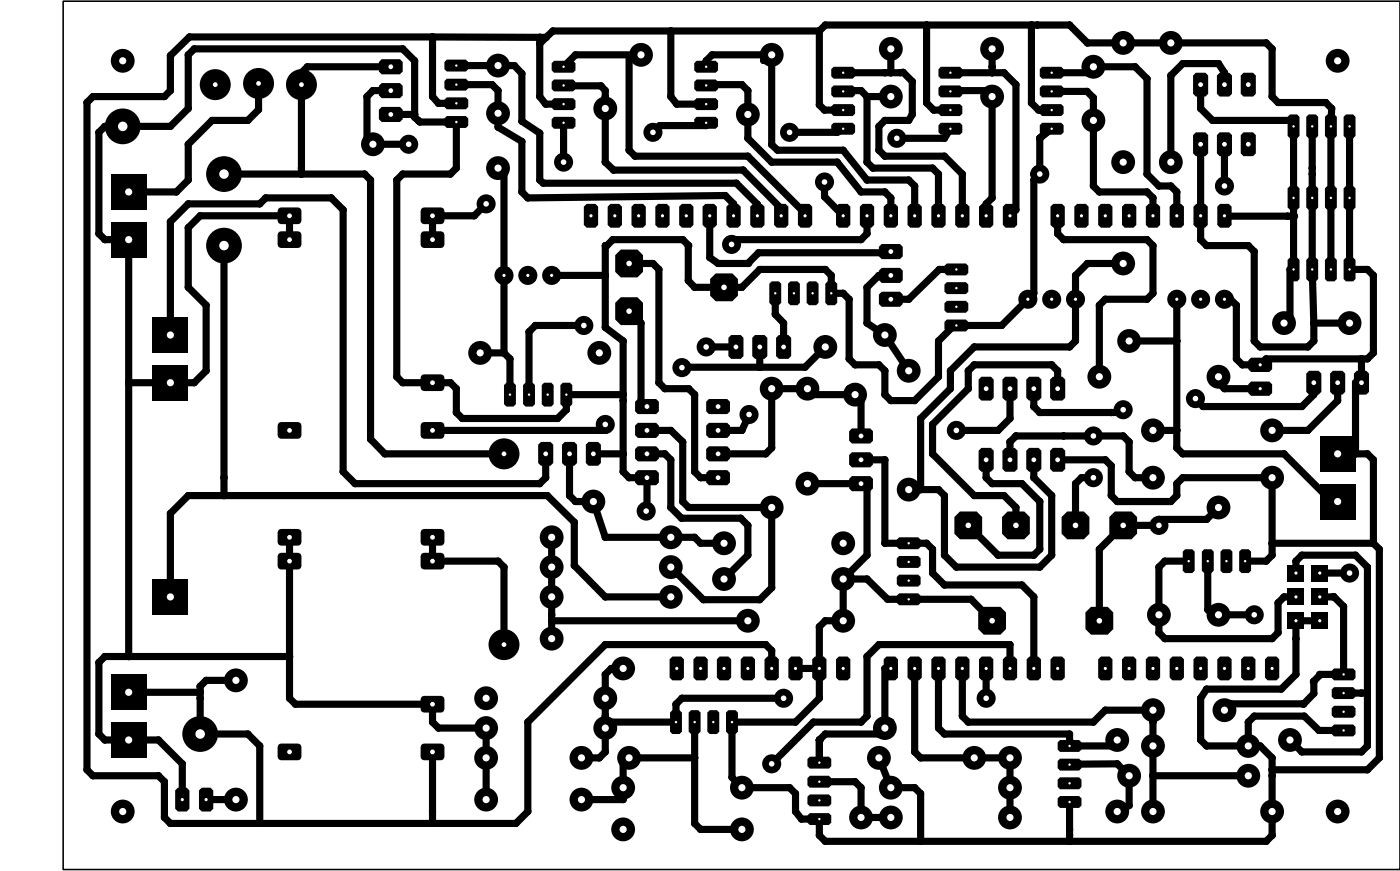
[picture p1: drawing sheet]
<svg xmlns="http://www.w3.org/2000/svg" width="149mm" height="93mm" viewBox="0 0 149 93" stroke-linecap="round" stroke-linejoin="round" font-family="sans-serif">
<g fill="none" stroke="#000" stroke-width=".76">
<path d="M23.9 18.5h15l.6 .7v27.6l1.5 1.5h12.7M27.6 8.9v2.8l-1.2 1.1h-3.8l-2.5 2.6v3.8l-1.3 1.2h-5.1M41.7 7.1h-8.9l-.7 .6v10.8M41.7 9.7h-1.9l-.7 .6v4.4l.7 .7h3.8M41.7 12.2h2.5M46.1 3.9h-25.9l-2 2v3.8l-.7 .6h-7.6l-.6 .6v71.1l.6 .6h7l.6 .7v3.8l.7 .6h36.8l1.3-1.3v-9.5l8.2-8.2h17.1l.7 .6v1.9M46.1 3.9v6.4l.6 .7h1.9M46.1 3.9l11.4 .1M48.6 7h6.2l.8 .8v5.1l1.9 1.3v5l.4 .3h20.6l2.2 2.3v1.2M48.6 9h3.9l.6 .7v3.8l2.5 1.6v5.3l.7 .7 21-.3 .9 .9v1.3M53.1 17.9l.6 .6v19.1M57.5 4v6.3l.7 .8h1.9"/>
<path d="M57.5 4h.7M58.2 4l-.7 .7M60.1 9.1h4l.4 .6v7.6l.9 .8h13.8l4.1 4.1v.8M60.1 7.1l1.2-1.3h7l-1.2 .2v10l.6 .6h12l6.4 6.4h-.3M60.1 13.1v4.2M71.5 3.3v7l.6 .8h3.2M75.3 9.1v-.1h3.8l.6 .7v5l2.6 2.6h6.9l2.6 3.1h2.5l.7 .7v1.9M75.3 13.1v.3h-5l-.7 .7M81.4 6.4l.9-.6-.6 .6zM82.3 5.8v9.6l.6 .6h7l2.5 3.2h4.5l.6 .6v3.2M82.3 5.8h-6.4l-.6 .7v.6M87.3 3.3l.7-.6h26l1.9 1.9h19.1l.6 .6v5.1l.6 .6h5.1l.6 .7v1.9v15.2"/>
<path d="M87.3 3.3v7.9l.6 .5h2M87.3 3.3h-28.4l-.7 .7M87.9 19.4v1.6l2 2M89.9 9.7h1.9l.6 .6M89.9 7.7h6.4l.9 1v3.5l-.3 .6h-2.6l-.6 .7v2.5l.6 .6h6.4l1.9 1.9v4.5M89.9 13.7l-.7 .4h-5M92.4 10.3v7l.6 .6h6.4l.6 .6v4.5M92.4 10.3h2.6M95 5.2v2.5M98.8 2.7v8.3l.7 .7h1.8M101.3 9.7h4.1l.3 .6v10.8l-.6 .6v1.3M101.3 7.7h5.7l1.3 1.3v13.4l-.6 .6"/>
<path d="M101.3 13.7l-.6 1h-5.1M105.7 5.2v2.5M109.9 2.7v8.3l.8 .7h1.4M110.8 14.7v3.8l-.6 .7v12l-3.4 3.5h-5.1l-1.7 1.6v3.8l-2.5 2.6h-2.5l-.7-.7v-2.5l-.6-.6h-2.6l-.6-.7v-6.3l-.6-.7h-1.3v-1.9l-.6-.6h-7l-1.9 1.9h-5.1l-.6-.7v-3.7l-.6-.7h-7.5l-.6 .7h-.2v8.7l1.9 1.4v13.9l.7 .7h1.9v3.5h-.1M112.1 7.7h3.8l.6-.6h4.5l1.3 1.3v10.1l1.2 1.3h1.3l.6 .6v2.6M112.1 9.7h3.8l.6 .7v9.4l.7 .6h5.1l.6 .7v1.9M112.1 13.7l-1.3 1M112.1 13.7h-.3l-1 1M112.1 13.7l-.9 .7M128 9v2.6l1.2 1.2h8.3l.4 .7v15.2h-.4v5.1l-.6 .6M128 15.4v10.1l.6 .7h4.5l.6 .6v9.5l.6 .7h5.1l.6-.7v-1.9M130.5 9v-1.3l-.6-.9h-3.8l-1.3 1.2v9.3"/>
<path d="M130.5 15.4v4.4M139.9 13.5v15.2l.1 5.7M143.8 13.5v15.2h2l.6 .6v8.3l-.6 .6h-10.8l-.7 .7h-1.9l-.6-.7v-5.7l-.7-.6h-.6M18.2 35.7v-12.1l1.9-1.9h7.6l.6-.6h7l1.3 1.3v27.8l1.2 1.3h19.7l.7-.6v-2.6M23.9 26.2v26.6M30.9 25.5v-2.5h-9.6l-1.2 1.3v6.3l1.9 1.9v7l-1.3 1.3h-7M51.2 37.6h2.5M51.8 21.7l-1.3 1.3h-4.4v2.5M53.7 37.6l.7 .6v3.8M58.8 29.3h5.7M62.2 34.7h-5.1l-.7 .6v6.7M67.1 28.1h2.5l.6 .6v12.1l.7 .6h2.5l.6 .6v8.2l.7 .7h1.8"/>
<path d="M67.1 33.1l1.2 1.3v8.9h.7M75.3 37h3.1M75.6 23v4.4l.9 .7h3.2l1.2-1.2h13.9l.2-.1M81 37v2.1M82.6 31.2v2.3l.9 .9v2.6M88 37l-2.2 2.1-13.1 .1M92.4 23v1.9l-.6 .6h-13.3l-.5 .5M95 29.3h-1.3l-1.3 1.3v3.8l1.9 1.3 2.6 3.8M101.9 28.7h-1.8l-3.2 3.2h-1.9M112.7 23v1.9l.7 .6h8.9l.6 .7v5l-.6 .7h-4.5l-.6 .6v7.6M119.7 28.1h-3.8l-1.3 1.2v7l-.6 .7h-10.2l-2.5 2.5v1.9l-3.2 3.2v7.6M120.4 36.3h5"/>
<path d="M125.4 31.9v15.8l.7 .6h10.8l5.7 5.8v-.7M130.5 23h7.4M140 34.4h3.8M145.1 38.2v2.6h-.6v7.5M30.9 57.2v17.2l.6 .6h14.6v1.9l.6 .7h5.1v7.6M46.1 57.2v2.6h7l.6 .6v8.3M58.8 57.2v10.8M60.7 48.3v4.5l.6 .6h1.9l1.3 3.8h9.5l.7 .7h2.5M63.2 48.3h3.2M64.5 45.2v.6h-18.4M66.4 42h-6v1.6l-1 1h-10.1l-.7-.7v-2.5l-.6-.6h-5.1l-.6-.7v-20.9l.6-.7h5.1l.6-.6v-4.9h-3.9l-.5-.5v-6l-1.3-1.3h-22.2l-.6 .6v5.8l-1.9 1.9h-7l-.7 .6v10.8l.7 .6h2.5v44.4M69 45.8h2.5l1.3 1.3v6.3l.6 .7h8.9v8.5l-1.3 1.3h-6l-3.5-3.5"/>
<path d="M69 48.3h1.9l.6 .7v5.1l1.1 1.1h6.4l.7 .8v3.1l-2.5 2.6M79.8 44.2l-.7 1.6h-2.6M86.1 51.5h6.3v7.6l-2.5 2.6M90.5 42v-.6l1.3 1.3v3.7M91.1 42h-5v-.6h-3.8v6.3l-.7 .6h-5.1M91.8 49h2.5v8.9h4.5l.6 .6v2.5l1.3 1.3h8.2l1.3 1.3v7.6M105.1 49v1.9l.6 .6h3.2l1.9 1.9v5.1l-.6 .6h-3.8l-3.2-3.1M107.7 41.4v3.2l-1.3 1.2h-4.5M107.7 49v-1.9l.6-.7h11.4l.7 .7v3.1l.6 .7h1.9M110.2 41.4v1.9l.6 .6h8.7l.2-.3M110.2 49v1.9l1.9 1.9v6.3l-1.3 1.3h-8.9l-1.2-1.3v-6.3l-.7-.6h-3.1M112.7 49h5.1l.6 .6v3.2l.7 .6h5.7l.6-.6v-1.3l.7-.6h9.5"/>
<path d="M112.7 41.4v-1.9l-.6-.6h-8.3l-.6 .6v1.9l-3.8 3.8v3.1l4.4 4.5h3.2l1.3 1.3v1.9M116.5 50.9h-1.2l-.7 .6v4.5M122.9 45.8h2.5M126.7 59.8h-2.5l-.7 .6v7l.7 .6h11.4l.6-.6v-3.2l.7-.6h1.2M128.7 59.8v5.1l.5 .6h4.5M129.9 54.1l-1.3 1.2h-5.1v.7h-3.8l-2.5 2.5v7.6M129.9 40.1v.7l.6 .6h3.8M135.6 57.9h10.8M135.6 50.2v8.9l-.6 .7h-2.3M140 40.8v1.2l-1.2 1.3h-10.6l-.8-.8M142.6 40.8v1.9l-3.2 3.1h-3.8M142.6 48.3h3.2l.6 .7v8.9"/>
<path d="M146.4 57.9l.6 .6v22.2l-1.2 1.3h-10.2M13.7 73.7h7.6M18.2 63.6v-8.9l1.9-1.9h38.2l2.9 2.8v4.6l3.3 3.4h7M25.1 72.5h-3.1l-.7 .6v5.1h5.1l1.3 1.3v8.2M30.9 69.9h-19.7l-.7 .7v7.6l.7 .6h5.7l2.5 2.6v3.8M58.8 66.1h20.9M66.4 71.2h-1.2l-.7 .6v8.3l-.6 .6h-1.9M74 76.9v10.8l.7 .6h4.4M83.5 74.4h-10.8l-.6 .6v1.9h-7.6M84.8 71.2h2.5M89.9 61.7h2.5l2.2 2.1h8.9l2.2 2.3M89.9 61.7v4.4h-1.9l-.7 .7v7.6l-2.5 2.5h-6.8v5.9l1.1 1.1h5.1l.6 .6v1.9l.6 .8h1.9v1.8l.7 .6h47l.6-.6v-8.3l-1.3-1.2h-5.7l-.6-.7v-4.4l.6-1h8l1.5-1.6v-5.7h2.6"/>
<path d="M94.3 76.9h.7l-1.3 1.3h-5.7l-.7 .6v2.4M95 71.2h-.7v6.4M97.5 71.2v8.9l.6 .6h9.6v6.4M100 71.2v6.4l.7 .6h13.3v1.3h4.4l.7-.7M102.6 71.2v5.1l.6 .6h13.3l1.3-1.3h5.1v10.8M105.1 71.2v3.2M107.7 71.2v-2.5h-14l-1.3 1.2v6.4l-.6 .6h-5.1l-4.4 4.5M138.1 61v-1.2l.7-.7h5.7l1.3 1.3v19.1l-.7 .6h-6.3l-1.3-1.3M140.7 63.6l1.5-.1 1 1.1v7.2h-2.5l-.7 .8v1.3l-1.1 1.1h-7.7l-.7 .6M140.7 61h3.1M143.2 73.8h2.6M143.2 77.8h-2.6l-1.6-1.5h-5.3l-.6 .6v2.6"/>
<path d="M22 85.2h3.1M46.1 80.1v7.6M66.8 81v.4l.2-.2M66.8 81v.1M66.8 81.1l-.4 .3v3.8h-4.4M66.8 81.1l.1 .1M67 81l.4-.3-.4 .5M67 81l-.2 .1M67 81v.2M67.1 80.7h6.9M67.1 80.7l-.3 .3M67.1 80.7v.4"/>
<path d="M67.1 80.7l-.1 .3M67.9 80.9l-.3 .3M87.3 83.3h3.8l.7 .6v3.2h3.2M93.7 80.7l1.3 3.2h2.5l.6 .6v5.1M114 85.4v4.2M114 81.4h5.1l1.3 1.2v3.2l-1.3 .6M122.9 82.6h10.2"/>
</g>
<g fill="#000">
<circle cx="9.3" cy="10.9" r=".38"/>
<circle cx="9.9" cy="10.3" r=".38"/>
<circle cx="10.5" cy="14.1" r=".38"/>
<circle cx="11.2" cy="13.5" r=".38"/>
<circle cx="17.5" cy="10.3" r=".38"/>
<circle cx="18.2" cy="9.7" r=".38"/>
<circle cx="18.2" cy="5.9" r=".38"/>
<circle cx="18.2" cy="13.5" r=".38"/>
<circle cx="20.1" cy="5.8" r=".38"/>
<circle cx="20.1" cy="19.2" r=".38"/>
<circle cx="20.1" cy="11.6" r=".38"/>
<circle cx="20.1" cy="15.4" r=".38"/>
<circle cx="20.2" cy="3.9" r=".38"/>
<circle cx="20.7" cy="5.2" r=".38"/>
<circle cx="22.6" cy="12.8" r=".38"/>
<circle cx="26.4" cy="12.8" r=".38"/>
<circle cx="27.6" cy="11.7" r=".38"/>
<circle cx="32.1" cy="7.7" r=".38"/>
<circle cx="32.1" cy="17.9" r=".38"/>
<circle cx="32.1" cy="18.5" r=".38"/>
<circle cx="32.8" cy="7.1" r=".38"/>
<circle cx="38.9" cy="18.5" r=".38"/>
<circle cx="39.1" cy="10.3" r=".38"/>
<circle cx="39.1" cy="14.7" r=".38"/>
<circle cx="39.5" cy="19.2" r=".38"/>
<circle cx="39.8" cy="9.7" r=".38"/>
<circle cx="42.3" cy="19.2" r=".38"/>
<circle cx="42.9" cy="5.2" r=".38"/>
<circle cx="42.9" cy="18.5" r=".38"/>
<circle cx="44.2" cy="6.5" r=".38"/>
<circle cx="44.2" cy="12.5" r=".38"/>
<circle cx="44.2" cy="12.2" r=".38"/>
<circle cx="44.6" cy="12.8" r=".38"/>
<circle cx="44.7" cy="13" r=".38"/>
<circle cx="46.1" cy="10.3" r=".38"/>
<circle cx="46.1" cy="3.9" r=".38"/>
<circle cx="46.7" cy="11" r=".38"/>
<circle cx="48" cy="18.5" r=".38"/>
<circle cx="48.6" cy="7" r=".38"/>
<circle cx="48.6" cy="17.9" r=".38"/>
<circle cx="52.5" cy="9" r=".38"/>
<circle cx="53.1" cy="9.7" r=".38"/>
<circle cx="53.1" cy="7" r=".38"/>
<circle cx="53.1" cy="13.5" r=".38"/>
<circle cx="53.1" cy="12.1" r=".38"/>
<circle cx="53.7" cy="18.5" r=".38"/>
<circle cx="54.8" cy="7" r=".38"/>
<circle cx="55.6" cy="7.8" r=".38"/>
<circle cx="55.6" cy="12.9" r=".38"/>
<circle cx="55.6" cy="15.1" r=".38"/>
<circle cx="57.5" cy="10.3" r=".38"/>
<circle cx="57.5" cy="4.7" r=".38"/>
<circle cx="57.5" cy="4" r=".38"/>
<circle cx="57.5" cy="19.2" r=".38"/>
<circle cx="57.5" cy="14.2" r=".38"/>
<circle cx="57.9" cy="19.5" r=".38"/>
<circle cx="58.2" cy="11.1" r=".38"/>
<circle cx="58.2" cy="4" r=".38"/>
<circle cx="58.9" cy="3.3" r=".38"/>
<circle cx="60.1" cy="9.1" r=".38"/>
<circle cx="61.3" cy="5.8" r=".38"/>
<circle cx="64.1" cy="9.1" r=".38"/>
<circle cx="64.5" cy="10.3" r=".38"/>
<circle cx="64.5" cy="10.4" r=".38"/>
<circle cx="64.5" cy="9.7" r=".38"/>
<circle cx="64.5" cy="10.9" r=".38"/>
<circle cx="64.5" cy="10.8" r=".38"/>
<circle cx="64.5" cy="17.3" r=".38"/>
<circle cx="65.4" cy="18.1" r=".38"/>
<circle cx="67.1" cy="6" r=".38"/>
<circle cx="67.1" cy="16" r=".38"/>
<circle cx="67.7" cy="16.6" r=".38"/>
<circle cx="70.3" cy="13.4" r=".38"/>
<circle cx="71.5" cy="10.3" r=".38"/>
<circle cx="71.5" cy="3.3" r=".38"/>
<circle cx="72.1" cy="11.1" r=".38"/>
<circle cx="75.3" cy="9" r=".38"/>
<circle cx="75.3" cy="6.5" r=".38"/>
<circle cx="75.3" cy="13.4" r=".38"/>
<circle cx="75.9" cy="5.8" r=".38"/>
<circle cx="78.5" cy="19.5" r=".38"/>
<circle cx="79.1" cy="9" r=".38"/>
<circle cx="79.2" cy="18.1" r=".38"/>
<circle cx="79.7" cy="9.7" r=".38"/>
<circle cx="79.7" cy="16.6" r=".38"/>
<circle cx="79.7" cy="14.7" r=".38"/>
<circle cx="81.4" cy="6.4" r=".38"/>
<circle cx="81.7" cy="6.4" r=".38"/>
<circle cx="82.3" cy="17.3" r=".38"/>
<circle cx="82.3" cy="15.4" r=".38"/>
<circle cx="82.9" cy="16" r=".38"/>
<circle cx="87.3" cy="3.3" r=".38"/>
<circle cx="87.3" cy="11.2" r=".38"/>
<circle cx="87.9" cy="11.7" r=".38"/>
<circle cx="87.9" cy="19.4" r=".38"/>
<circle cx="88" cy="2.7" r=".38"/>
<circle cx="89.2" cy="14.1" r=".38"/>
<circle cx="89.2" cy="17.3" r=".38"/>
<circle cx="89.9" cy="9.7" r=".38"/>
<circle cx="89.9" cy="16" r=".38"/>
<circle cx="89.9" cy="11.7" r=".38"/>
<circle cx="91.8" cy="9.7" r=".38"/>
<circle cx="92.4" cy="10.3" r=".38"/>
<circle cx="92.4" cy="19.2" r=".38"/>
<circle cx="92.4" cy="17.3" r=".38"/>
<circle cx="93" cy="17.9" r=".38"/>
<circle cx="93.7" cy="16" r=".38"/>
<circle cx="93.7" cy="13.5" r=".38"/>
<circle cx="94.3" cy="7.7" r=".38"/>
<circle cx="94.3" cy="16.6" r=".38"/>
<circle cx="94.3" cy="12.8" r=".38"/>
<circle cx="95" cy="7.7" r=".38"/>
<circle cx="96" cy="7.7" r=".38"/>
<circle cx="96.3" cy="7.7" r=".38"/>
<circle cx="96.9" cy="12.8" r=".38"/>
<circle cx="96.9" cy="19.2" r=".38"/>
<circle cx="97.2" cy="8.7" r=".38"/>
<circle cx="97.2" cy="12.2" r=".38"/>
<circle cx="97.5" cy="19.8" r=".38"/>
<circle cx="98.8" cy="2.7" r=".38"/>
<circle cx="98.8" cy="11" r=".38"/>
<circle cx="99.4" cy="17.9" r=".38"/>
<circle cx="99.5" cy="11.7" r=".38"/>
<circle cx="100" cy="18.5" r=".38"/>
<circle cx="100.7" cy="16.6" r=".38"/>
<circle cx="100.7" cy="14.7" r=".38"/>
<circle cx="101.3" cy="9.7" r=".38"/>
<circle cx="101.3" cy="11.7" r=".38"/>
<circle cx="102.6" cy="18.5" r=".38"/>
<circle cx="105.4" cy="9.7" r=".38"/>
<circle cx="105.7" cy="7.7" r=".38"/>
<circle cx="105.7" cy="7.1" r=".38"/>
<circle cx="107" cy="7.7" r=".38"/>
<circle cx="108.3" cy="9" r=".38"/>
<circle cx="109.9" cy="2.7" r=".38"/>
<circle cx="109.9" cy="11" r=".38"/>
<circle cx="110.2" cy="18.5" r=".38"/>
<circle cx="110.2" cy="19.2" r=".38"/>
<circle cx="110.6" cy="2.7" r=".38"/>
<circle cx="110.7" cy="11.7" r=".38"/>
<circle cx="110.8" cy="14.7" r=".38"/>
<circle cx="111.2" cy="14.4" r=".38"/>
<circle cx="111.8" cy="13.7" r=".38"/>
<circle cx="114" cy="2.7" r=".38"/>
<circle cx="115.9" cy="9.7" r=".38"/>
<circle cx="115.9" cy="7.7" r=".38"/>
<circle cx="115.9" cy="4.6" r=".38"/>
<circle cx="116.5" cy="10.4" r=".38"/>
<circle cx="116.5" cy="19.8" r=".38"/>
<circle cx="119.1" cy="4.6" r=".38"/>
<circle cx="121" cy="7.1" r=".38"/>
<circle cx="122.3" cy="8.4" r=".38"/>
<circle cx="122.3" cy="18.5" r=".38"/>
<circle cx="123.5" cy="19.8" r=".38"/>
<circle cx="124.8" cy="8" r=".38"/>
<circle cx="124.8" cy="19.8" r=".38"/>
<circle cx="126.1" cy="6.8" r=".38"/>
<circle cx="128" cy="11.6" r=".38"/>
<circle cx="129.2" cy="12.8" r=".38"/>
<circle cx="129.9" cy="6.8" r=".38"/>
<circle cx="130.5" cy="7.7" r=".38"/>
<circle cx="135" cy="4.6" r=".38"/>
<circle cx="135.6" cy="10.3" r=".38"/>
<circle cx="135.6" cy="5.2" r=".38"/>
<circle cx="136.2" cy="10.9" r=".38"/>
<circle cx="137.5" cy="12.8" r=".38"/>
<circle cx="139.9" cy="18.5" r=".38"/>
<circle cx="139.9" cy="17.9" r=".38"/>
<circle cx="141.3" cy="10.9" r=".38"/>
<circle cx="141.9" cy="11.6" r=".38"/>
<circle cx="10.5" cy="24.9" r=".38"/>
<circle cx="11.2" cy="25.5" r=".38"/>
<circle cx="18.2" cy="23.6" r=".38"/>
<circle cx="18.8" cy="20.4" r=".38"/>
<circle cx="20.1" cy="24.3" r=".38"/>
<circle cx="20.1" cy="30.6" r=".38"/>
<circle cx="20.1" cy="21.7" r=".38"/>
<circle cx="21.3" cy="23" r=".38"/>
<circle cx="22" cy="32.5" r=".38"/>
<circle cx="22" cy="39.5" r=".38"/>
<circle cx="27.7" cy="21.7" r=".38"/>
<circle cx="28.3" cy="21.1" r=".38"/>
<circle cx="35.3" cy="21.1" r=".38"/>
<circle cx="36.6" cy="22.4" r=".38"/>
<circle cx="50.5" cy="23" r=".38"/>
<circle cx="53.7" cy="37.6" r=".38"/>
<circle cx="54.4" cy="38.2" r=".38"/>
<circle cx="55.6" cy="20.4" r=".38"/>
<circle cx="56.3" cy="21.1" r=".38"/>
<circle cx="56.4" cy="35.3" r=".38"/>
<circle cx="57.1" cy="34.7" r=".38"/>
<circle cx="64.5" cy="29.3" r=".38"/>
<circle cx="64.5" cy="26.2" r=".38"/>
<circle cx="64.5" cy="34.9" r=".38"/>
<circle cx="64.7" cy="26.2" r=".38"/>
<circle cx="65.3" cy="25.5" r=".38"/>
<circle cx="66.4" cy="36.3" r=".38"/>
<circle cx="68.3" cy="34.4" r=".38"/>
<circle cx="69.6" cy="28.1" r=".38"/>
<circle cx="70.2" cy="28.7" r=".38"/>
<circle cx="72.7" cy="39.1" r=".38"/>
<circle cx="72.8" cy="25.5" r=".38"/>
<circle cx="73.4" cy="29.9" r=".38"/>
<circle cx="73.4" cy="26.2" r=".38"/>
<circle cx="74" cy="30.6" r=".38"/>
<circle cx="75.6" cy="27.4" r=".38"/>
<circle cx="76.5" cy="28.1" r=".38"/>
<circle cx="77.3" cy="20.8" r=".38"/>
<circle cx="78.2" cy="21.7" r=".38"/>
<circle cx="78.5" cy="25.5" r=".38"/>
<circle cx="79.1" cy="30.6" r=".38"/>
<circle cx="79.7" cy="28.1" r=".38"/>
<circle cx="80.7" cy="21.8" r=".38"/>
<circle cx="80.9" cy="26.9" r=".38"/>
<circle cx="81" cy="39.1" r=".38"/>
<circle cx="81" cy="28.7" r=".38"/>
<circle cx="82.6" cy="33.5" r=".38"/>
<circle cx="83.3" cy="22.2" r=".38"/>
<circle cx="83.5" cy="34.4" r=".38"/>
<circle cx="85.8" cy="39.1" r=".38"/>
<circle cx="86.1" cy="23" r=".38"/>
<circle cx="87.9" cy="21" r=".38"/>
<circle cx="88" cy="28.7" r=".38"/>
<circle cx="88.6" cy="29.3" r=".38"/>
<circle cx="89.9" cy="31.2" r=".38"/>
<circle cx="90.5" cy="38.2" r=".38"/>
<circle cx="90.5" cy="31.9" r=".38"/>
<circle cx="91.1" cy="38.9" r=".38"/>
<circle cx="91.8" cy="25.5" r=".38"/>
<circle cx="91.8" cy="20.4" r=".38"/>
<circle cx="92.4" cy="24.9" r=".38"/>
<circle cx="92.4" cy="34.4" r=".38"/>
<circle cx="92.4" cy="30.6" r=".38"/>
<circle cx="93.7" cy="29.3" r=".38"/>
<circle cx="93.7" cy="38.9" r=".38"/>
<circle cx="94.3" cy="39.5" r=".38"/>
<circle cx="94.3" cy="20.4" r=".38"/>
<circle cx="94.8" cy="26.9" r=".38"/>
<circle cx="95" cy="21.1" r=".38"/>
<circle cx="96.9" cy="31.9" r=".38"/>
<circle cx="100" cy="36.3" r=".38"/>
<circle cx="100.1" cy="28.7" r=".38"/>
<circle cx="101.3" cy="39.5" r=".38"/>
<circle cx="101.7" cy="34.7" r=".38"/>
<circle cx="103.2" cy="39.5" r=".38"/>
<circle cx="103.8" cy="37" r=".38"/>
<circle cx="103.8" cy="38.9" r=".38"/>
<circle cx="105.1" cy="21.7" r=".38"/>
<circle cx="105.7" cy="21.1" r=".38"/>
<circle cx="106.8" cy="34.7" r=".38"/>
<circle cx="108.3" cy="22.4" r=".38"/>
<circle cx="110.2" cy="31.2" r=".38"/>
<circle cx="112.1" cy="38.9" r=".38"/>
<circle cx="112.7" cy="24.9" r=".38"/>
<circle cx="112.7" cy="39.5" r=".38"/>
<circle cx="113.4" cy="25.5" r=".38"/>
<circle cx="114" cy="37" r=".38"/>
<circle cx="114.6" cy="36.3" r=".38"/>
<circle cx="114.6" cy="29.3" r=".38"/>
<circle cx="115.9" cy="28.1" r=".38"/>
<circle cx="117.2" cy="32.5" r=".38"/>
<circle cx="117.2" cy="20.4" r=".38"/>
<circle cx="117.8" cy="31.9" r=".38"/>
<circle cx="122.3" cy="25.5" r=".38"/>
<circle cx="122.3" cy="31.9" r=".38"/>
<circle cx="122.3" cy="20.4" r=".38"/>
<circle cx="122.9" cy="26.2" r=".38"/>
<circle cx="122.9" cy="31.2" r=".38"/>
<circle cx="122.9" cy="21.1" r=".38"/>
<circle cx="125.4" cy="36.3" r=".38"/>
<circle cx="125.4" cy="20.4" r=".38"/>
<circle cx="128" cy="25.5" r=".38"/>
<circle cx="128.6" cy="26.2" r=".38"/>
<circle cx="130.5" cy="23" r=".38"/>
<circle cx="131.1" cy="31.9" r=".38"/>
<circle cx="131.8" cy="38.2" r=".38"/>
<circle cx="131.8" cy="32.5" r=".38"/>
<circle cx="132.4" cy="38.9" r=".38"/>
<circle cx="133.1" cy="26.2" r=".38"/>
<circle cx="133.7" cy="36.3" r=".38"/>
<circle cx="133.7" cy="26.8" r=".38"/>
<circle cx="134.3" cy="37" r=".38"/>
<circle cx="135" cy="38.2" r=".38"/>
<circle cx="137.2" cy="23" r=".38"/>
<circle cx="137.5" cy="28.7" r=".38"/>
<circle cx="137.5" cy="33.8" r=".38"/>
<circle cx="137.9" cy="23" r=".38"/>
<circle cx="139.4" cy="37" r=".38"/>
<circle cx="140" cy="36.3" r=".38"/>
<circle cx="140" cy="34.4" r=".38"/>
<circle cx="145.1" cy="38.2" r=".38"/>
<circle cx="145.8" cy="38.2" r=".38"/>
<circle cx="145.8" cy="28.7" r=".38"/>
<circle cx="146.4" cy="37.6" r=".38"/>
<circle cx="146.4" cy="29.3" r=".38"/>
<circle cx="13.7" cy="40.8" r=".38"/>
<circle cx="18.2" cy="54.7" r=".38"/>
<circle cx="20.1" cy="52.8" r=".38"/>
<circle cx="20.7" cy="40.8" r=".38"/>
<circle cx="23.9" cy="52.8" r=".38"/>
<circle cx="23.9" cy="50.9" r=".38"/>
<circle cx="36.6" cy="50.2" r=".38"/>
<circle cx="37.8" cy="51.5" r=".38"/>
<circle cx="39.5" cy="46.8" r=".38"/>
<circle cx="41" cy="48.3" r=".38"/>
<circle cx="42.3" cy="40.1" r=".38"/>
<circle cx="42.9" cy="40.8" r=".38"/>
<circle cx="48" cy="40.8" r=".38"/>
<circle cx="48.6" cy="41.4" r=".38"/>
<circle cx="48.6" cy="43.9" r=".38"/>
<circle cx="49.3" cy="44.6" r=".38"/>
<circle cx="53.1" cy="59.8" r=".38"/>
<circle cx="57.5" cy="51.5" r=".38"/>
<circle cx="58.2" cy="50.9" r=".38"/>
<circle cx="58.3" cy="52.8" r=".38"/>
<circle cx="59.4" cy="44.6" r=".38"/>
<circle cx="60.4" cy="43.6" r=".38"/>
<circle cx="60.7" cy="52.8" r=".38"/>
<circle cx="61.2" cy="55.6" r=".38"/>
<circle cx="61.3" cy="53.4" r=".38"/>
<circle cx="64.5" cy="45.8" r=".38"/>
<circle cx="64.5" cy="57.2" r=".38"/>
<circle cx="66.4" cy="48.3" r=".38"/>
<circle cx="66.4" cy="42" r=".38"/>
<circle cx="66.4" cy="50.2" r=".38"/>
<circle cx="66.4" cy="42.7" r=".38"/>
<circle cx="67.1" cy="50.9" r=".38"/>
<circle cx="68.3" cy="43.3" r=".38"/>
<circle cx="69" cy="54.4" r=".38"/>
<circle cx="70.2" cy="40.8" r=".38"/>
<circle cx="70.9" cy="41.4" r=".38"/>
<circle cx="70.9" cy="48.3" r=".38"/>
<circle cx="71.5" cy="49" r=".38"/>
<circle cx="71.5" cy="45.8" r=".38"/>
<circle cx="71.5" cy="54.1" r=".38"/>
<circle cx="72.6" cy="55.2" r=".38"/>
<circle cx="72.8" cy="47.1" r=".38"/>
<circle cx="72.8" cy="53.4" r=".38"/>
<circle cx="73.4" cy="41.4" r=".38"/>
<circle cx="73.4" cy="54.1" r=".38"/>
<circle cx="74" cy="42" r=".38"/>
<circle cx="74" cy="57.2" r=".38"/>
<circle cx="74" cy="50.2" r=".38"/>
<circle cx="74.7" cy="50.9" r=".38"/>
<circle cx="74.7" cy="57.9" r=".38"/>
<circle cx="79" cy="55.2" r=".38"/>
<circle cx="79.1" cy="45.8" r=".38"/>
<circle cx="79.7" cy="59.1" r=".38"/>
<circle cx="79.7" cy="56" r=".38"/>
<circle cx="79.8" cy="44.2" r=".38"/>
<circle cx="79.9" cy="44.2" r=".38"/>
<circle cx="81.6" cy="48.3" r=".38"/>
<circle cx="82.3" cy="47.7" r=".38"/>
<circle cx="86.1" cy="42" r=".38"/>
<circle cx="90.5" cy="42" r=".38"/>
<circle cx="91.8" cy="42.7" r=".38"/>
<circle cx="92.4" cy="51.5" r=".38"/>
<circle cx="92.4" cy="59.1" r=".38"/>
<circle cx="94.3" cy="49" r=".38"/>
<circle cx="94.3" cy="57.9" r=".38"/>
<circle cx="94.3" cy="42" r=".38"/>
<circle cx="95" cy="42.7" r=".38"/>
<circle cx="97.5" cy="42.7" r=".38"/>
<circle cx="98.1" cy="44.6" r=".38"/>
<circle cx="98.1" cy="52.2" r=".38"/>
<circle cx="98.8" cy="57.9" r=".38"/>
<circle cx="99.4" cy="48.3" r=".38"/>
<circle cx="99.4" cy="45.2" r=".38"/>
<circle cx="99.4" cy="58.5" r=".38"/>
<circle cx="100" cy="40.1" r=".38"/>
<circle cx="100" cy="52.2" r=".38"/>
<circle cx="100.7" cy="59.1" r=".38"/>
<circle cx="100.7" cy="52.8" r=".38"/>
<circle cx="101.3" cy="41.4" r=".38"/>
<circle cx="103.2" cy="41.4" r=".38"/>
<circle cx="103.8" cy="52.8" r=".38"/>
<circle cx="105.1" cy="50.9" r=".38"/>
<circle cx="105.7" cy="51.5" r=".38"/>
<circle cx="106.4" cy="59.1" r=".38"/>
<circle cx="106.4" cy="45.8" r=".38"/>
<circle cx="107" cy="52.8" r=".38"/>
<circle cx="107.7" cy="47.1" r=".38"/>
<circle cx="107.7" cy="44.6" r=".38"/>
<circle cx="108.3" cy="54.1" r=".38"/>
<circle cx="108.3" cy="46.4" r=".38"/>
<circle cx="108.9" cy="51.5" r=".38"/>
<circle cx="110.2" cy="59.1" r=".38"/>
<circle cx="110.2" cy="43.3" r=".38"/>
<circle cx="110.2" cy="50.9" r=".38"/>
<circle cx="110.8" cy="43.9" r=".38"/>
<circle cx="110.8" cy="53.4" r=".38"/>
<circle cx="110.8" cy="58.5" r=".38"/>
<circle cx="112.1" cy="52.8" r=".38"/>
<circle cx="112.1" cy="59.1" r=".38"/>
<circle cx="113.4" cy="46.4" r=".38"/>
<circle cx="114.6" cy="51.5" r=".38"/>
<circle cx="115.3" cy="50.9" r=".38"/>
<circle cx="117.2" cy="58.5" r=".38"/>
<circle cx="117.8" cy="49" r=".38"/>
<circle cx="118.4" cy="43.9" r=".38"/>
<circle cx="118.4" cy="52.8" r=".38"/>
<circle cx="118.4" cy="49.6" r=".38"/>
<circle cx="119.1" cy="53.4" r=".38"/>
<circle cx="119.5" cy="43.9" r=".38"/>
<circle cx="119.7" cy="46.4" r=".38"/>
<circle cx="120.4" cy="50.2" r=".38"/>
<circle cx="120.4" cy="47.1" r=".38"/>
<circle cx="121" cy="50.9" r=".38"/>
<circle cx="123.5" cy="55.3" r=".38"/>
<circle cx="124.2" cy="59.8" r=".38"/>
<circle cx="124.8" cy="53.4" r=".38"/>
<circle cx="125.4" cy="45.8" r=".38"/>
<circle cx="125.4" cy="51.5" r=".38"/>
<circle cx="125.4" cy="47.7" r=".38"/>
<circle cx="125.4" cy="52.8" r=".38"/>
<circle cx="126.1" cy="48.3" r=".38"/>
<circle cx="126.1" cy="50.9" r=".38"/>
<circle cx="128.2" cy="43.3" r=".38"/>
<circle cx="128.6" cy="55.3" r=".38"/>
<circle cx="129.9" cy="40.8" r=".38"/>
<circle cx="130.5" cy="41.4" r=".38"/>
<circle cx="135" cy="59.8" r=".38"/>
<circle cx="135.6" cy="59.1" r=".38"/>
<circle cx="135.6" cy="57.9" r=".38"/>
<circle cx="136.9" cy="48.3" r=".38"/>
<circle cx="138.1" cy="59.8" r=".38"/>
<circle cx="138.8" cy="59.1" r=".38"/>
<circle cx="138.8" cy="43.3" r=".38"/>
<circle cx="139.4" cy="45.8" r=".38"/>
<circle cx="140" cy="42" r=".38"/>
<circle cx="142.6" cy="42.7" r=".38"/>
<circle cx="142.6" cy="54.1" r=".38"/>
<circle cx="143.2" cy="48.3" r=".38"/>
<circle cx="143.8" cy="48.3" r=".38"/>
<circle cx="144.5" cy="48.3" r=".38"/>
<circle cx="144.5" cy="40.8" r=".38"/>
<circle cx="144.5" cy="59.1" r=".38"/>
<circle cx="145.8" cy="48.3" r=".38"/>
<circle cx="146.4" cy="49" r=".38"/>
<circle cx="146.4" cy="57.9" r=".38"/>
<circle cx="147" cy="58.5" r=".38"/>
<circle cx="10.5" cy="78.2" r=".38"/>
<circle cx="10.5" cy="70.6" r=".38"/>
<circle cx="11.2" cy="78.8" r=".38"/>
<circle cx="11.2" cy="69.9" r=".38"/>
<circle cx="13.7" cy="69.9" r=".38"/>
<circle cx="16.9" cy="78.8" r=".38"/>
<circle cx="21.3" cy="73.1" r=".38"/>
<circle cx="21.3" cy="73.7" r=".38"/>
<circle cx="21.3" cy="74.4" r=".38"/>
<circle cx="22" cy="72.5" r=".38"/>
<circle cx="26.4" cy="78.2" r=".38"/>
<circle cx="27.7" cy="79.5" r=".38"/>
<circle cx="30.9" cy="74.4" r=".38"/>
<circle cx="30.9" cy="69.9" r=".38"/>
<circle cx="31.5" cy="75" r=".38"/>
<circle cx="46.1" cy="76.9" r=".38"/>
<circle cx="46.7" cy="77.6" r=".38"/>
<circle cx="53.7" cy="60.4" r=".38"/>
<circle cx="56.3" cy="76.9" r=".38"/>
<circle cx="58.8" cy="66.1" r=".38"/>
<circle cx="58.8" cy="62.9" r=".38"/>
<circle cx="58.8" cy="65.5" r=".38"/>
<circle cx="61.2" cy="60.2" r=".38"/>
<circle cx="64.5" cy="63.6" r=".38"/>
<circle cx="64.5" cy="76.3" r=".38"/>
<circle cx="64.5" cy="71.8" r=".38"/>
<circle cx="64.5" cy="76.9" r=".38"/>
<circle cx="64.5" cy="68.7" r=".38"/>
<circle cx="65.2" cy="71.2" r=".38"/>
<circle cx="72.1" cy="75" r=".38"/>
<circle cx="72.1" cy="76.3" r=".38"/>
<circle cx="72.7" cy="74.4" r=".38"/>
<circle cx="75" cy="63.9" r=".38"/>
<circle cx="81" cy="63.9" r=".38"/>
<circle cx="81.6" cy="68.7" r=".38"/>
<circle cx="82.3" cy="62.6" r=".38"/>
<circle cx="82.3" cy="69.3" r=".38"/>
<circle cx="84.8" cy="76.9" r=".38"/>
<circle cx="86.7" cy="76.9" r=".38"/>
<circle cx="87.3" cy="74.4" r=".38"/>
<circle cx="87.3" cy="78.8" r=".38"/>
<circle cx="87.3" cy="66.8" r=".38"/>
<circle cx="88" cy="66.1" r=".38"/>
<circle cx="88" cy="78.2" r=".38"/>
<circle cx="91.8" cy="76.9" r=".38"/>
<circle cx="92.4" cy="76.3" r=".38"/>
<circle cx="92.4" cy="69.9" r=".38"/>
<circle cx="92.4" cy="61.7" r=".38"/>
<circle cx="93.7" cy="68.7" r=".38"/>
<circle cx="93.7" cy="78.2" r=".38"/>
<circle cx="94.3" cy="76.9" r=".38"/>
<circle cx="94.3" cy="71.2" r=".38"/>
<circle cx="94.6" cy="63.8" r=".38"/>
<circle cx="95" cy="76.9" r=".38"/>
<circle cx="99.4" cy="61" r=".38"/>
<circle cx="100" cy="77.6" r=".38"/>
<circle cx="100.7" cy="62.3" r=".38"/>
<circle cx="100.7" cy="78.2" r=".38"/>
<circle cx="101.9" cy="60.4" r=".38"/>
<circle cx="102.6" cy="76.3" r=".38"/>
<circle cx="103.2" cy="76.9" r=".38"/>
<circle cx="103.5" cy="63.8" r=".38"/>
<circle cx="105.1" cy="74.4" r="1.02"/>
<circle cx="107.7" cy="68.7" r=".38"/>
<circle cx="108.9" cy="62.3" r=".38"/>
<circle cx="110.2" cy="63.6" r=".38"/>
<circle cx="110.8" cy="60.4" r=".38"/>
<circle cx="114" cy="79.5" r=".38"/>
<circle cx="114" cy="78.8" r=".38"/>
<circle cx="114" cy="78.2" r=".38"/>
<circle cx="116.5" cy="76.9" r=".38"/>
<circle cx="117.8" cy="75.6" r=".38"/>
<circle cx="118.4" cy="79.5" r=".38"/>
<circle cx="122.9" cy="76.9" r=".38"/>
<circle cx="122.9" cy="76.3" r=".38"/>
<circle cx="123.5" cy="60.4" r=".38"/>
<circle cx="123.5" cy="67.4" r=".38"/>
<circle cx="124.2" cy="68" r=".38"/>
<circle cx="128" cy="78.8" r=".38"/>
<circle cx="128" cy="74.4" r=".38"/>
<circle cx="128.6" cy="73.4" r=".38"/>
<circle cx="128.6" cy="79.5" r=".38"/>
<circle cx="128.7" cy="64.9" r=".38"/>
<circle cx="129.2" cy="65.5" r=".38"/>
<circle cx="131.2" cy="75" r=".38"/>
<circle cx="133.1" cy="76.9" r=".38"/>
<circle cx="133.7" cy="76.3" r=".38"/>
<circle cx="134.3" cy="79.5" r=".38"/>
<circle cx="135.6" cy="68" r=".38"/>
<circle cx="136.2" cy="64.2" r=".38"/>
<circle cx="136.2" cy="67.4" r=".38"/>
<circle cx="136.6" cy="73.4" r=".38"/>
<circle cx="136.9" cy="63.6" r=".38"/>
<circle cx="138.1" cy="71.8" r=".38"/>
<circle cx="138.1" cy="68" r=".38"/>
<circle cx="138.9" cy="75" r=".38"/>
<circle cx="139" cy="76.3" r=".38"/>
<circle cx="140" cy="72.6" r=".38"/>
<circle cx="140" cy="73.9" r=".38"/>
<circle cx="140.6" cy="77.8" r=".38"/>
<circle cx="140.7" cy="71.8" r=".38"/>
<circle cx="140.7" cy="71.9" r=".38"/>
<circle cx="142.1" cy="63.6" r=".38"/>
<circle cx="142.2" cy="63.5" r=".38"/>
<circle cx="143.2" cy="64.6" r=".38"/>
<circle cx="143.8" cy="73.8" r=".38"/>
<circle cx="145.1" cy="73.8" r=".38"/>
<circle cx="145.8" cy="73.8" r=".38"/>
<circle cx="145.8" cy="79.5" r=".38"/>
<circle cx="145.8" cy="60.4" r=".38"/>
<circle cx="9.3" cy="82" r=".38"/>
<circle cx="9.9" cy="82.6" r=".38"/>
<circle cx="16.9" cy="82.6" r=".38"/>
<circle cx="17.5" cy="83.3" r=".38"/>
<circle cx="17.5" cy="87.1" r=".38"/>
<circle cx="18.2" cy="87.7" r=".38"/>
<circle cx="19.4" cy="81.4" r=".38"/>
<circle cx="27.7" cy="87.7" r=".38"/>
<circle cx="46.1" cy="86.4" r=".38"/>
<circle cx="46.1" cy="87.7" r=".38"/>
<circle cx="55" cy="87.7" r=".38"/>
<circle cx="56.3" cy="86.4" r=".38"/>
<circle cx="63.9" cy="80.7" r=".38"/>
<circle cx="64.5" cy="80.1" r=".38"/>
<circle cx="66.4" cy="85.2" r=".38"/>
<circle cx="66.4" cy="83.3" r=".38"/>
<circle cx="66.4" cy="81.4" r=".38"/>
<circle cx="66.8" cy="81.2" r=".38"/>
<circle cx="66.8" cy="81" r=".38"/>
<circle cx="66.8" cy="81.4" r=".38"/>
<circle cx="66.8" cy="81.1" r=".38"/>
<circle cx="66.9" cy="81.2" r=".38"/>
<circle cx="67" cy="81.2" r=".38"/>
<circle cx="67" cy="81" r=".38"/>
<circle cx="67.1" cy="80.9" r=".38"/>
<circle cx="67.1" cy="81.1" r=".38"/>
<circle cx="67.1" cy="81" r=".38"/>
<circle cx="67.2" cy="80.9" r=".38"/>
<circle cx="67.4" cy="80.7" r=".38"/>
<circle cx="67.6" cy="81.2" r=".38"/>
<circle cx="67.7" cy="81.1" r=".38"/>
<circle cx="67.9" cy="80.9" r=".38"/>
<circle cx="74" cy="80.7" r=".38"/>
<circle cx="74" cy="87.7" r=".38"/>
<circle cx="74.7" cy="88.3" r=".38"/>
<circle cx="78" cy="82.8" r=".38"/>
<circle cx="84.2" cy="83.9" r=".38"/>
<circle cx="84.8" cy="84.5" r=".38"/>
<circle cx="84.8" cy="86.4" r=".38"/>
<circle cx="85.4" cy="87.2" r=".38"/>
<circle cx="87.3" cy="81.2" r=".38"/>
<circle cx="87.3" cy="89" r=".38"/>
<circle cx="88" cy="89.6" r=".38"/>
<circle cx="91.1" cy="83.3" r=".38"/>
<circle cx="91.8" cy="83.9" r=".38"/>
<circle cx="97.5" cy="83.9" r=".38"/>
<circle cx="97.5" cy="80.1" r=".38"/>
<circle cx="98.1" cy="84.5" r=".38"/>
<circle cx="98.1" cy="80.7" r=".38"/>
<circle cx="98.1" cy="89.6" r=".38"/>
<circle cx="114" cy="89" r=".38"/>
<circle cx="114" cy="88.3" r=".38"/>
<circle cx="114" cy="89.6" r=".38"/>
<circle cx="114" cy="81.4" r=".38"/>
<circle cx="119.1" cy="81.4" r=".38"/>
<circle cx="120.4" cy="85.8" r=".38"/>
<circle cx="122.9" cy="82.6" r=".38"/>
<circle cx="122.9" cy="80.1" r=".38"/>
<circle cx="135" cy="89.6" r=".38"/>
<circle cx="135.6" cy="82" r=".38"/>
<circle cx="135.6" cy="82.6" r=".38"/>
<circle cx="135.6" cy="80.7" r=".38"/>
<circle cx="135.6" cy="85.8" r=".38"/>
<circle cx="135.6" cy="89" r=".38"/>
<circle cx="138.8" cy="80.1" r=".38"/>
<circle cx="145.1" cy="80.1" r=".38"/>
<circle cx="145.8" cy="82" r=".38"/>
<circle cx="147" cy="80.7" r=".38"/>
</g>
<g fill="#000">
<circle cx="48.6" cy="7" r=".38"/>
<circle cx="53.1" cy="7" r=".38"/>
<circle cx="53.1" cy="12.1" r=".38"/>
<circle cx="81.7" cy="6.4" r=".38"/>
<circle cx="87.9" cy="19.4" r=".38"/>
<circle cx="89.9" cy="11.7" r=".38"/>
<circle cx="101.3" cy="11.7" r=".38"/>
<circle cx="110.2" cy="18.5" r=".38"/>
<circle cx="79.7" cy="28.1" r=".38"/>
<circle cx="81" cy="39.1" r=".38"/>
<circle cx="97.5" cy="23" r=".38"/>
<circle cx="137.9" cy="23" r=".38"/>
<circle cx="87.3" cy="78.8" r=".38"/>
<circle cx="114" cy="79.5" r=".38"/>
<circle cx="143.8" cy="73.8" r=".38"/>
<circle cx="87.3" cy="81.2" r=".38"/>
</g>
<circle cx="105.1" cy="74.4" r=".3" fill="#fff"/>
<circle cx="83.5" cy="74.4" r="1.02" fill="#000"/>
<circle cx="83.5" cy="74.4" r=".3" fill="#fff"/>
<circle cx="133.7" cy="65.5" r="1.02" fill="#000"/>
<circle cx="133.7" cy="65.5" r=".3" fill="#fff"/>
<circle cx="143.8" cy="61" r="1.02" fill="#000"/>
<circle cx="143.8" cy="61" r=".3" fill="#fff"/>
<circle cx="116.5" cy="46.4" r="1.02" fill="#000"/>
<circle cx="116.5" cy="46.4" r=".3" fill="#fff"/>
<circle cx="116.5" cy="50.9" r="1.02" fill="#000"/>
<circle cx="116.5" cy="50.9" r=".3" fill="#fff"/>
<circle cx="101.9" cy="45.8" r="1.02" fill="#000"/>
<circle cx="101.9" cy="45.8" r=".3" fill="#fff"/>
<circle cx="130.5" cy="19.8" r="1.02" fill="#000"/>
<circle cx="130.5" cy="19.8" r=".3" fill="#fff"/>
<circle cx="84.2" cy="14.1" r="1.02" fill="#000"/>
<circle cx="84.2" cy="14.1" r=".3" fill="#fff"/>
<circle cx="95.6" cy="14.7" r="1.02" fill="#000"/>
<circle cx="95.6" cy="14.7" r=".3" fill="#fff"/>
<circle cx="64.5" cy="45.2" r="1.02" fill="#000"/>
<circle cx="64.5" cy="45.2" r=".3" fill="#fff"/>
<circle cx="68.9" cy="54.4" r="1.02" fill="#000"/>
<circle cx="68.9" cy="54.4" r=".3" fill="#fff"/>
<circle cx="43.6" cy="15.4" r="1.02" fill="#000"/>
<circle cx="43.6" cy="15.4" r=".3" fill="#fff"/>
<circle cx="51.8" cy="21.7" r="1.02" fill="#000"/>
<circle cx="51.8" cy="21.7" r=".3" fill="#fff"/>
<circle cx="60.1" cy="17.3" r="1.02" fill="#000"/>
<circle cx="60.1" cy="17.3" r=".3" fill="#fff"/>
<circle cx="69.6" cy="14.1" r="1.02" fill="#000"/>
<circle cx="69.6" cy="14.1" r=".3" fill="#fff"/>
<circle cx="127.4" cy="42.5" r="1.02" fill="#000"/>
<circle cx="127.4" cy="42.5" r=".3" fill="#fff"/>
<circle cx="119.7" cy="43.6" r="1.02" fill="#000"/>
<circle cx="119.7" cy="43.6" r=".3" fill="#fff"/>
<circle cx="123.5" cy="56" r="1.02" fill="#000"/>
<circle cx="123.5" cy="56" r=".3" fill="#fff"/>
<circle cx="110.8" cy="18.5" r="1.02" fill="#000"/>
<circle cx="110.8" cy="18.5" r=".3" fill="#fff"/>
<circle cx="79.8" cy="44.2" r="1.02" fill="#000"/>
<circle cx="79.8" cy="44.2" r=".3" fill="#fff"/>
<circle cx="82.3" cy="81.4" r="1.02" fill="#000"/>
<circle cx="82.3" cy="81.4" r=".3" fill="#fff"/>
<circle cx="72.7" cy="39.2" r="1.02" fill="#000"/>
<circle cx="72.7" cy="39.2" r=".3" fill="#fff"/>
<circle cx="78" cy="26" r="1.02" fill="#000"/>
<circle cx="78" cy="26" r=".3" fill="#fff"/>
<circle cx="75.3" cy="37" r="1.02" fill="#000"/>
<circle cx="75.3" cy="37" r=".3" fill="#fff"/>
<circle cx="87.9" cy="19.4" r="1.02" fill="#000"/>
<circle cx="87.9" cy="19.4" r=".3" fill="#fff"/>
<circle cx="62.2" cy="34.7" r="1.02" fill="#000"/>
<circle cx="62.2" cy="34.7" r=".3" fill="#fff"/>
<path d="M79.2 69.9h1l.3 .3v2l-.3 .3h-1l-.2-.3v-2z" fill-rule="evenodd" fill="#000"/>
<circle cx="79.7" cy="71.2" r=".17" fill="#fff"/>
<path d="M81.8 69.9h.9l.3 .3v2l-.3 .3h-.9l-.3-.3v-2z" fill-rule="evenodd" fill="#000"/>
<circle cx="82.3" cy="71.2" r=".17" fill="#fff"/>
<path d="M94.5 69.9h.9l.3 .3v2l-.3 .3h-.9l-.3-.3v-2z" fill-rule="evenodd" fill="#000"/>
<circle cx="95" cy="71.2" r=".17" fill="#fff"/>
<path d="M97 69.9h1l.3 .3v2l-.3 .3h-1l-.3-.3v-2z" fill-rule="evenodd" fill="#000"/>
<circle cx="97.5" cy="71.2" r=".17" fill="#fff"/>
<path d="M99.6 69.9h.9l.3 .3v2l-.3 .3h-.9l-.3-.3v-2z" fill-rule="evenodd" fill="#000"/>
<circle cx="100" cy="71.2" r=".17" fill="#fff"/>
<path d="M102.1 69.9h.9l.3 .3v2l-.3 .3h-.9l-.3-.3v-2z" fill-rule="evenodd" fill="#000"/>
<circle cx="102.6" cy="71.2" r=".17" fill="#fff"/>
<path d="M104.6 69.9h1l.3 .3v2l-.3 .3h-1l-.2-.3v-2z" fill-rule="evenodd" fill="#000"/>
<circle cx="105.1" cy="71.2" r=".17" fill="#fff"/>
<path d="M107.2 69.9h.9l.3 .3v2l-.3 .3h-.9l-.3-.3v-2z" fill-rule="evenodd" fill="#000"/>
<circle cx="107.7" cy="71.2" r=".17" fill="#fff"/>
<path d="M109.7 69.9h1l.3 .3v2l-.3 .3h-1l-.3-.3v-2z" fill-rule="evenodd" fill="#000"/>
<circle cx="110.2" cy="71.2" r=".17" fill="#fff"/>
<path d="M112.3 69.9h.9l.3 .3v2l-.3 .3h-.9l-.3-.3v-2z" fill-rule="evenodd" fill="#000"/>
<circle cx="112.7" cy="71.2" r=".17" fill="#fff"/>
<path d="M117.3 69.9h1l.3 .3v2l-.3 .3h-1l-.2-.3v-2z" fill-rule="evenodd" fill="#000"/>
<circle cx="117.8" cy="71.2" r=".17" fill="#fff"/>
<path d="M119.9 69.9h.9l.3 .3v2l-.3 .3h-.9l-.3-.3v-2z" fill-rule="evenodd" fill="#000"/>
<circle cx="120.4" cy="71.2" r=".17" fill="#fff"/>
<path d="M122.4 69.9h1l.3 .3v2l-.3 .3h-1l-.3-.3v-2z" fill-rule="evenodd" fill="#000"/>
<circle cx="122.9" cy="71.2" r=".17" fill="#fff"/>
<path d="M125 69.9h.9l.3 .3v2l-.3 .3h-.9l-.3-.3v-2z" fill-rule="evenodd" fill="#000"/>
<circle cx="125.4" cy="71.2" r=".17" fill="#fff"/>
<path d="M127.5 69.9h.9l.3 .3v2l-.3 .3h-.9l-.3-.3v-2z" fill-rule="evenodd" fill="#000"/>
<circle cx="128" cy="71.2" r=".17" fill="#fff"/>
<path d="M130 69.9h1l.3 .3v2l-.3 .3h-1l-.2-.3v-2z" fill-rule="evenodd" fill="#000"/>
<circle cx="130.5" cy="71.2" r=".17" fill="#fff"/>
<path d="M132.6 69.9h.9l.3 .3v2l-.3 .3h-.9l-.3-.3v-2z" fill-rule="evenodd" fill="#000"/>
<circle cx="133.1" cy="71.2" r=".17" fill="#fff"/>
<path d="M135.1 69.9h1l.3 .3v2l-.3 .3h-1l-.3-.3v-2z" fill-rule="evenodd" fill="#000"/>
<circle cx="135.6" cy="71.2" r=".17" fill="#fff"/>
<path d="M67.3 22l.3-.3h.9l.3 .3v2l-.3 .3h-.9l-.3-.3z" fill-rule="evenodd" fill="#000"/>
<circle cx="68.1" cy="23" r=".17" fill="#fff"/>
<path d="M101.8 22l.3-.3h.9l.3 .3v2l-.3 .3h-.9l-.3-.3z" fill-rule="evenodd" fill="#000"/>
<circle cx="102.6" cy="23" r=".17" fill="#fff"/>
<path d="M99.3 22l.3-.3h.9l.3 .3v2l-.3 .3h-.9l-.3-.3z" fill-rule="evenodd" fill="#000"/>
<circle cx="100" cy="23" r=".17" fill="#fff"/>
<path d="M96.7 22l.3-.3h1l.3 .3v2l-.3 .3h-1l-.3-.3z" fill-rule="evenodd" fill="#000"/>
<circle cx="97.5" cy="23" r=".17" fill="#fff"/>
<path d="M94.2 22l.3-.3h.9l.3 .3v2l-.3 .3h-.9l-.3-.3z" fill-rule="evenodd" fill="#000"/>
<circle cx="95" cy="23" r=".17" fill="#fff"/>
<path d="M91.7 22l.2-.3h1l.3 .3v2l-.3 .3h-1l-.2-.3z" fill-rule="evenodd" fill="#000"/>
<circle cx="92.4" cy="23" r=".17" fill="#fff"/>
<path d="M89.1 22l.3-.3h.9l.3 .3v2l-.3 .3h-.9l-.3-.3z" fill-rule="evenodd" fill="#000"/>
<circle cx="89.9" cy="23" r=".17" fill="#fff"/>
<path d="M85.3 21.7h1l.3 .3v2l-.3 .3h-1l-.3-.3v-2z" fill-rule="evenodd" fill="#000"/>
<circle cx="85.8" cy="23" r=".17" fill="#fff"/>
<path d="M82.8 21.7h.9l.3 .3v2l-.3 .3h-.9l-.3-.3v-2z" fill-rule="evenodd" fill="#000"/>
<circle cx="83.3" cy="23" r=".17" fill="#fff"/>
<path d="M80.3 21.7h.9l.3 .3v2l-.3 .3h-.9l-.3-.3v-2z" fill-rule="evenodd" fill="#000"/>
<circle cx="80.7" cy="23" r=".17" fill="#fff"/>
<path d="M77.7 21.7h1l.3 .3v2l-.3 .3h-1l-.3-.3v-2z" fill-rule="evenodd" fill="#000"/>
<circle cx="78.2" cy="23" r=".17" fill="#fff"/>
<path d="M75.2 21.7h.9l.3 .3v2l-.3 .3h-.9l-.3-.3v-2z" fill-rule="evenodd" fill="#000"/>
<circle cx="75.6" cy="23" r=".17" fill="#fff"/>
<path d="M72.4 22l.3-.3h.9l.3 .3v2l-.3 .3h-.9l-.3-.3z" fill-rule="evenodd" fill="#000"/>
<circle cx="73.2" cy="23" r=".17" fill="#fff"/>
<path d="M112.3 21.7h.9l.3 .3v2l-.3 .3h-.9l-.3-.3v-2z" fill-rule="evenodd" fill="#000"/>
<circle cx="112.7" cy="23" r=".17" fill="#fff"/>
<path d="M114.8 21.7h.9l.3 .3v2l-.3 .3h-.9l-.3-.3v-2z" fill-rule="evenodd" fill="#000"/>
<circle cx="115.3" cy="23" r=".17" fill="#fff"/>
<path d="M117.3 21.7h1l.3 .3v2l-.3 .3h-1l-.2-.3v-2z" fill-rule="evenodd" fill="#000"/>
<circle cx="117.8" cy="23" r=".17" fill="#fff"/>
<path d="M119.9 21.7h.9l.3 .3v2l-.3 .3h-.9l-.3-.3v-2z" fill-rule="evenodd" fill="#000"/>
<circle cx="120.4" cy="23" r=".17" fill="#fff"/>
<path d="M69.8 22l.3-.3h1l.3 .3v2l-.3 .3h-1l-.3-.3z" fill-rule="evenodd" fill="#000"/>
<circle cx="70.6" cy="23" r=".17" fill="#fff"/>
<path d="M84.3 69.9h1l.3 .3v2l-.3 .3h-1l-.3-.3v-2z" fill-rule="evenodd" fill="#000"/>
<circle cx="84.8" cy="71.2" r=".17" fill="#fff"/>
<path d="M86.9 69.9h.9l.3 .3v2l-.3 .3h-.9l-.3-.3v-2z" fill-rule="evenodd" fill="#000"/>
<circle cx="87.3" cy="71.2" r=".17" fill="#fff"/>
<path d="M137.2 65.2h1.8v1.8h-1.8z" fill="#000"/>
<circle cx="138.1" cy="66.1" r=".17" fill="#fff"/>
<path d="M139.8 65.2h1.8v1.8h-1.8z" fill="#000"/>
<circle cx="140.7" cy="66.1" r=".17" fill="#fff"/>
<path d="M74.2 69.9h.9l.3 .3v2l-.3 .3h-.9l-.3-.3v-2z" fill-rule="evenodd" fill="#000"/>
<circle cx="74.7" cy="71.2" r=".17" fill="#fff"/>
<path d="M137.2 60.2h1.8v1.7h-1.8z" fill="#000"/>
<circle cx="138.1" cy="61" r=".17" fill="#fff"/>
<path d="M139.8 60.2h1.8v1.7h-1.8z" fill="#000"/>
<circle cx="140.7" cy="61" r=".17" fill="#fff"/>
<path d="M71.7 69.9h.9l.3 .3v2l-.3 .3h-.9l-.3-.3v-2z" fill-rule="evenodd" fill="#000"/>
<circle cx="72.1" cy="71.2" r=".17" fill="#fff"/>
<path d="M76.7 69.9h.9l.3 .3v2l-.3 .3h-.9l-.3-.3v-2z" fill-rule="evenodd" fill="#000"/>
<circle cx="77.2" cy="71.2" r=".17" fill="#fff"/>
<path d="M107.2 21.7h.9l.3 .3v2l-.3 .3h-.9l-.3-.3v-2z" fill-rule="evenodd" fill="#000"/>
<circle cx="107.7" cy="23" r=".17" fill="#fff"/>
<path d="M125 21.7h.9l.3 .3v2l-.3 .3h-.9l-.3-.3v-2z" fill-rule="evenodd" fill="#000"/>
<circle cx="125.4" cy="23" r=".17" fill="#fff"/>
<path d="M137.2 62.7h1.8v1.8h-1.8z" fill="#000"/>
<circle cx="138.1" cy="63.6" r=".17" fill="#fff"/>
<path d="M62.5 21.7h1l.3 .3v2l-.3 .3h-1l-.3-.3v-2z" fill-rule="evenodd" fill="#000"/>
<circle cx="63" cy="23" r=".17" fill="#fff"/>
<path d="M130 21.7h1l.3 .3v2l-.3 .3h-1l-.2-.3v-2z" fill-rule="evenodd" fill="#000"/>
<circle cx="130.5" cy="23" r=".17" fill="#fff"/>
<path d="M64.8 22l.3-.3h.9l.3 .3v2l-.3 .3h-.9l-.3-.3z" fill-rule="evenodd" fill="#000"/>
<circle cx="65.5" cy="23" r=".17" fill="#fff"/>
<path d="M127.5 21.7h.9l.3 .3v2l-.3 .3h-.9l-.3-.3v-2z" fill-rule="evenodd" fill="#000"/>
<circle cx="128" cy="23" r=".17" fill="#fff"/>
<path d="M139.8 62.7h1.8v1.8h-1.8z" fill="#000"/>
<circle cx="140.7" cy="63.6" r=".17" fill="#fff"/>
<path d="M104.4 22l.2-.3h1l.3 .3v2l-.3 .3h-1l-.2-.3z" fill-rule="evenodd" fill="#000"/>
<circle cx="105.1" cy="23" r=".17" fill="#fff"/>
<path d="M122.4 21.7h1l.3 .3v2l-.3 .3h-1l-.3-.3v-2z" fill-rule="evenodd" fill="#000"/>
<circle cx="122.9" cy="23" r=".17" fill="#fff"/>
<path d="M89.4 69.9h.9l.3 .3v2l-.3 .3h-.9l-.3-.3v-2z" fill-rule="evenodd" fill="#000"/>
<circle cx="89.9" cy="71.2" r=".17" fill="#fff"/>
<circle cx="13.1" cy="6.5" r="1.27" fill="#000"/>
<circle cx="13.1" cy="6.5" r=".38" fill="#fff"/>
<circle cx="13.1" cy="86.4" r="1.27" fill="#000"/>
<circle cx="13.1" cy="86.4" r=".38" fill="#fff"/>
<circle cx="142.6" cy="86.4" r="1.27" fill="#000"/>
<circle cx="142.6" cy="86.4" r=".38" fill="#fff"/>
<circle cx="142.6" cy="6.5" r="1.27" fill="#000"/>
<circle cx="142.6" cy="6.5" r=".38" fill="#fff"/>
<circle cx="32.1" cy="9" r="1.65" fill="#000"/>
<circle cx="32.1" cy="9" r=".25" fill="#fff"/>
<circle cx="27.6" cy="8.9" r="1.65" fill="#000"/>
<circle cx="27.6" cy="8.9" r=".25" fill="#fff"/>
<circle cx="22.9" cy="9" r="1.65" fill="#000"/>
<circle cx="22.9" cy="9" r=".25" fill="#fff"/>
<path d="M16.3 61.7h3.8v3.8h-3.8z" fill="#000"/>
<circle cx="18.2" cy="63.6" r=".38" fill="#fff"/>
<path d="M16.3 38.9h3.8v3.8h-3.8z" fill="#000"/>
<circle cx="18.2" cy="40.8" r=".38" fill="#fff"/>
<path d="M16.3 33.8h3.8v3.8h-3.8z" fill="#000"/>
<circle cx="18.2" cy="35.7" r=".38" fill="#fff"/>
<circle cx="23.9" cy="18.5" r="1.91" fill="#000"/>
<circle cx="23.9" cy="18.5" r=".51" fill="#fff"/>
<path d="M11.8 18.5h3.8v3.9h-3.8z" fill="#000"/>
<circle cx="13.7" cy="20.4" r=".38" fill="#fff"/>
<path d="M11.8 23.6h3.8v3.8h-3.8z" fill="#000"/>
<circle cx="13.7" cy="25.5" r=".38" fill="#fff"/>
<circle cx="13.1" cy="13.5" r="1.91" fill="#000"/>
<circle cx="13.1" cy="13.5" r=".51" fill="#fff"/>
<path d="M44.9 40.1l.3-.2h2l.2 .3-.1 1.2-.3 .3-2-.1-.2-.3z" fill-rule="evenodd" fill="#000"/>
<circle cx="46.1" cy="40.8" r=".25" fill="#fff"/>
<path d="M29.6 45.2l.3-.2h2l.2 .3v1.2l-.3 .2h-2l-.2-.3z" fill-rule="evenodd" fill="#000"/>
<circle cx="30.9" cy="45.8" r=".25" fill="#fff"/>
<path d="M44.9 22.3l.3-.2h2l.2 .3-.1 1.3-.3 .2-2-.1-.2-.3z" fill-rule="evenodd" fill="#000"/>
<circle cx="46.1" cy="23" r=".25" fill="#fff"/>
<path d="M44.9 24.8l.3-.2 2 .1 .2 .3-.1 1.2-.3 .2h-2l-.2-.3z" fill-rule="evenodd" fill="#000"/>
<circle cx="46.1" cy="25.5" r=".25" fill="#fff"/>
<path d="M29.6 24.8l.3-.2 2 .1 .2 .3v1.2l-.3 .2h-2l-.2-.3z" fill-rule="evenodd" fill="#000"/>
<circle cx="30.9" cy="25.5" r=".25" fill="#fff"/>
<path d="M29.6 22.3l.3-.2h2l.2 .3v1.3l-.3 .2-2-.1-.2-.3z" fill-rule="evenodd" fill="#000"/>
<circle cx="30.9" cy="23" r=".25" fill="#fff"/>
<path d="M44.9 45.2l.3-.2h2l.2 .3-.1 1.2-.3 .2h-2l-.2-.3z" fill-rule="evenodd" fill="#000"/>
<circle cx="46.1" cy="45.8" r=".25" fill="#fff"/>
<circle cx="53.7" cy="48.3" r="1.65" fill="#000"/>
<circle cx="53.7" cy="48.3" r=".25" fill="#fff"/>
<circle cx="53.7" cy="68.7" r="1.65" fill="#000"/>
<circle cx="53.7" cy="68.7" r=".25" fill="#fff"/>
<path d="M44.9 74.3l.3-.2 2 .1 .2 .3-.1 1.2-.3 .2h-2l-.2-.3z" fill-rule="evenodd" fill="#000"/>
<circle cx="46.1" cy="75" r=".25" fill="#fff"/>
<path d="M29.6 79.4l.3-.2h2l.2 .3v1.3l-.3 .2-2-.1-.2-.3z" fill-rule="evenodd" fill="#000"/>
<circle cx="30.9" cy="80.1" r=".25" fill="#fff"/>
<path d="M44.9 56.6l.3-.3 2 .1 .2 .3-.1 1.2-.3 .2h-2l-.2-.3z" fill-rule="evenodd" fill="#000"/>
<circle cx="46.1" cy="57.2" r=".25" fill="#fff"/>
<path d="M44.9 59.1l.3-.2h2l.2 .3-.1 1.3-.3 .2-2-.1-.2-.3z" fill-rule="evenodd" fill="#000"/>
<circle cx="46.1" cy="59.8" r=".25" fill="#fff"/>
<path d="M29.6 59.1l.3-.2h2l.2 .3v1.3l-.3 .2-2-.1-.2-.3z" fill-rule="evenodd" fill="#000"/>
<circle cx="30.9" cy="59.8" r=".25" fill="#fff"/>
<path d="M29.6 56.6l.3-.3 2 .1 .2 .3v1.2l-.3 .2h-2l-.2-.3z" fill-rule="evenodd" fill="#000"/>
<circle cx="30.9" cy="57.2" r=".25" fill="#fff"/>
<path d="M44.9 79.4l.3-.2h2l.2 .3-.1 1.3-.3 .2-2-.1-.2-.3z" fill-rule="evenodd" fill="#000"/>
<circle cx="46.1" cy="80.1" r=".25" fill="#fff"/>
<circle cx="25.1" cy="72.5" r="1.27" fill="#000"/>
<circle cx="25.1" cy="72.5" r=".38" fill="#fff"/>
<circle cx="25.1" cy="85.2" r="1.27" fill="#000"/>
<circle cx="25.1" cy="85.2" r=".38" fill="#fff"/>
<path d="M21.5 83.9h.9l.3 .3v1.9l-.3 .3h-.9l-.3-.3v-1.9z" fill-rule="evenodd" fill="#000"/>
<circle cx="22" cy="85.2" r=".17" fill="#fff"/>
<path d="M19 83.9h.9l.3 .3v1.9l-.3 .3h-.9l-.3-.3v-1.9z" fill-rule="evenodd" fill="#000"/>
<circle cx="19.4" cy="85.2" r=".17" fill="#fff"/>
<path d="M11.8 71.8h3.8v3.8h-3.8z" fill="#000"/>
<circle cx="13.7" cy="73.7" r=".38" fill="#fff"/>
<path d="M11.8 76.9h3.8v3.8h-3.8z" fill="#000"/>
<circle cx="13.7" cy="78.8" r=".38" fill="#fff"/>
<circle cx="23.9" cy="26.2" r="1.91" fill="#000"/>
<circle cx="23.9" cy="26.2" r=".51" fill="#fff"/>
<path d="M40.4 6.6l.3-.3h1.9l.3 .3v1l-.3 .3h-1.9l-.3-.3z" fill-rule="evenodd" fill="#000"/>
<circle cx="41.7" cy="7.1" r=".25" fill="#fff"/>
<path d="M40.4 9.1l.3-.3h1.9l.3 .3v1.1l-.3 .3h-1.9l-.3-.3z" fill-rule="evenodd" fill="#000"/>
<circle cx="41.7" cy="9.7" r=".25" fill="#fff"/>
<path d="M40.4 11.7l.3-.3h1.9l.3 .3v1l-.3 .3h-1.9l-.3-.3z" fill-rule="evenodd" fill="#000"/>
<circle cx="41.7" cy="12.2" r=".25" fill="#fff"/>
<circle cx="39.8" cy="15.4" r="1.27" fill="#000"/>
<circle cx="39.8" cy="15.4" r=".38" fill="#fff"/>
<circle cx="51.8" cy="74.4" r="1.27" fill="#000"/>
<circle cx="51.8" cy="74.4" r=".38" fill="#fff"/>
<circle cx="64.5" cy="74.4" r="1.27" fill="#000"/>
<circle cx="64.5" cy="74.4" r=".38" fill="#fff"/>
<circle cx="64.5" cy="77.6" r="1.27" fill="#000"/>
<circle cx="64.5" cy="77.6" r=".38" fill="#fff"/>
<circle cx="51.8" cy="77.6" r="1.27" fill="#000"/>
<circle cx="51.8" cy="77.6" r=".38" fill="#fff"/>
<circle cx="51.8" cy="80.7" r="1.27" fill="#000"/>
<circle cx="51.8" cy="80.7" r=".38" fill="#fff"/>
<circle cx="62" cy="80.7" r="1.27" fill="#000"/>
<circle cx="62" cy="80.7" r=".38" fill="#fff"/>
<circle cx="66.4" cy="71.2" r="1.27" fill="#000"/>
<circle cx="66.4" cy="71.2" r=".38" fill="#fff"/>
<path d="M71.7 75.6h.7l.3 .3v2l-.3 .3h-.7l-.3-.3v-2z" fill-rule="evenodd" fill="#000"/>
<circle cx="72.1" cy="76.9" r=".13" fill="#fff"/>
<path d="M73.7 75.6h.7l.3 .3v2l-.3 .3h-.7l-.3-.3v-2z" fill-rule="evenodd" fill="#000"/>
<circle cx="74" cy="76.9" r=".13" fill="#fff"/>
<path d="M75.6 75.6h.8l.3 .3v2l-.3 .3h-.8l-.2-.3v-2z" fill-rule="evenodd" fill="#000"/>
<circle cx="76" cy="76.9" r=".13" fill="#fff"/>
<path d="M77.6 75.6h.8l.3 .3v2l-.3 .3h-.8l-.2-.3v-2z" fill-rule="evenodd" fill="#000"/>
<circle cx="78" cy="76.9" r=".13" fill="#fff"/>
<circle cx="67.1" cy="80.7" r="1.27" fill="#000"/>
<circle cx="67.1" cy="80.7" r=".38" fill="#fff"/>
<circle cx="21.3" cy="78.2" r="1.91" fill="#000"/>
<circle cx="21.3" cy="78.2" r=".51" fill="#fff"/>
<path d="M86.3 80.6h2l.3 .3v.7l-.3 .3h-2l-.2-.3v-.7z" fill-rule="evenodd" fill="#000"/>
<circle cx="87.3" cy="81.2" r=".13" fill="#fff"/>
<path d="M86.3 82.6h2l.3 .3v.8l-.3 .2h-2l-.2-.2v-.8z" fill-rule="evenodd" fill="#000"/>
<circle cx="87.3" cy="83.3" r=".13" fill="#fff"/>
<path d="M86.3 84.6h2l.3 .3v.7l-.3 .3h-2l-.2-.3v-.7z" fill-rule="evenodd" fill="#000"/>
<circle cx="87.3" cy="85.3" r=".13" fill="#fff"/>
<path d="M86.3 86.6h2l.3 .3v.7l-.3 .3h-2l-.2-.3v-.7z" fill-rule="evenodd" fill="#000"/>
<circle cx="87.3" cy="87.2" r=".13" fill="#fff"/>
<path d="M113 78.8h2l.3 .3v.7l-.3 .3h-2l-.3-.3v-.7z" fill-rule="evenodd" fill="#000"/>
<circle cx="114" cy="79.5" r=".13" fill="#fff"/>
<path d="M113 80.8h2l.3 .3v.7l-.3 .3h-2l-.3-.3v-.7z" fill-rule="evenodd" fill="#000"/>
<circle cx="114" cy="81.4" r=".13" fill="#fff"/>
<path d="M113 82.8h2l.3 .3v.7l-.3 .3h-2l-.3-.3v-.7z" fill-rule="evenodd" fill="#000"/>
<circle cx="114" cy="83.4" r=".13" fill="#fff"/>
<path d="M113 84.8h2l.3 .2v.8l-.3 .3h-2l-.3-.3v-.8z" fill-rule="evenodd" fill="#000"/>
<circle cx="114" cy="85.4" r=".13" fill="#fff"/>
<circle cx="95" cy="87.1" r="1.27" fill="#000"/>
<circle cx="95" cy="87.1" r=".38" fill="#fff"/>
<circle cx="107.7" cy="87.1" r="1.27" fill="#000"/>
<circle cx="107.7" cy="87.1" r=".38" fill="#fff"/>
<circle cx="107.7" cy="83.9" r="1.27" fill="#000"/>
<circle cx="107.7" cy="83.9" r=".38" fill="#fff"/>
<circle cx="95" cy="83.9" r="1.27" fill="#000"/>
<circle cx="95" cy="83.9" r=".38" fill="#fff"/>
<circle cx="93.7" cy="80.7" r="1.27" fill="#000"/>
<circle cx="93.7" cy="80.7" r=".38" fill="#fff"/>
<circle cx="103.8" cy="80.7" r="1.27" fill="#000"/>
<circle cx="103.8" cy="80.7" r=".38" fill="#fff"/>
<circle cx="120.4" cy="82.6" r="1.27" fill="#000"/>
<circle cx="120.4" cy="82.6" r=".38" fill="#fff"/>
<circle cx="133.1" cy="82.6" r="1.27" fill="#000"/>
<circle cx="133.1" cy="82.6" r=".38" fill="#fff"/>
<circle cx="122.9" cy="86.4" r="1.27" fill="#000"/>
<circle cx="122.9" cy="86.4" r=".38" fill="#fff"/>
<circle cx="135.6" cy="86.4" r="1.27" fill="#000"/>
<circle cx="135.6" cy="86.4" r=".38" fill="#fff"/>
<circle cx="133.1" cy="79.5" r="1.27" fill="#000"/>
<circle cx="133.1" cy="79.5" r=".38" fill="#fff"/>
<circle cx="122.9" cy="79.5" r="1.27" fill="#000"/>
<circle cx="122.9" cy="79.5" r=".38" fill="#fff"/>
<circle cx="94.3" cy="77.6" r="1.27" fill="#000"/>
<circle cx="94.3" cy="77.6" r=".38" fill="#fff"/>
<circle cx="91.8" cy="87.1" r="1.27" fill="#000"/>
<circle cx="91.8" cy="87.1" r=".38" fill="#fff"/>
<circle cx="107.7" cy="80.7" r="1.27" fill="#000"/>
<circle cx="107.7" cy="80.7" r=".38" fill="#fff"/>
<circle cx="119.1" cy="78.8" r="1.27" fill="#000"/>
<circle cx="119.1" cy="78.8" r=".38" fill="#fff"/>
<circle cx="119.1" cy="86.4" r="1.27" fill="#000"/>
<circle cx="119.1" cy="86.4" r=".38" fill="#fff"/>
<circle cx="122.9" cy="75.6" r="1.27" fill="#000"/>
<circle cx="122.9" cy="75.6" r=".38" fill="#fff"/>
<path d="M126.3 58.5h.8l.2 .3v2l-.2 .2h-.8l-.2-.2v-2z" fill-rule="evenodd" fill="#000"/>
<circle cx="126.7" cy="59.8" r=".13" fill="#fff"/>
<path d="M128.4 58.5h.7l.3 .3v2l-.3 .2h-.7l-.3-.2v-2z" fill-rule="evenodd" fill="#000"/>
<circle cx="128.7" cy="59.8" r=".13" fill="#fff"/>
<path d="M130.1 58.8l.2-.3h.8l.3 .3v2l-.3 .2h-.8l-.2-.2z" fill-rule="evenodd" fill="#000"/>
<circle cx="130.7" cy="59.8" r=".13" fill="#fff"/>
<path d="M132.3 58.5h.8l.2 .3v2l-.2 .2h-.8l-.2-.2v-2z" fill-rule="evenodd" fill="#000"/>
<circle cx="132.7" cy="59.8" r=".13" fill="#fff"/>
<path d="M142.2 71.2h2l.3 .3v.7l-.3 .3h-2l-.3-.3v-.7z" fill-rule="evenodd" fill="#000"/>
<circle cx="143.2" cy="71.8" r=".13" fill="#fff"/>
<path d="M141.9 73.4l.3-.2h2l.3 .2v.8l-.3 .3h-2l-.3-.3z" fill-rule="evenodd" fill="#000"/>
<circle cx="143.2" cy="73.8" r=".13" fill="#fff"/>
<path d="M141.9 75.4l.3-.2h2l.3 .2v.8l-.3 .3h-2l-.3-.3z" fill-rule="evenodd" fill="#000"/>
<circle cx="143.2" cy="75.8" r=".13" fill="#fff"/>
<path d="M142.2 77.2h2l.3 .2v.8l-.3 .2h-2l-.3-.2v-.8z" fill-rule="evenodd" fill="#000"/>
<circle cx="143.2" cy="77.8" r=".13" fill="#fff"/>
<circle cx="137.5" cy="78.8" r="1.27" fill="#000"/>
<circle cx="137.5" cy="78.8" r=".38" fill="#fff"/>
<circle cx="129.9" cy="65.5" r="1.27" fill="#000"/>
<circle cx="129.9" cy="65.5" r=".38" fill="#fff"/>
<circle cx="123.5" cy="65.5" r="1.27" fill="#000"/>
<circle cx="123.5" cy="65.5" r=".38" fill="#fff"/>
<circle cx="130.5" cy="75.6" r="1.27" fill="#000"/>
<circle cx="130.5" cy="75.6" r=".38" fill="#fff"/>
<path d="M88.9 7.1h2l.2 .3v.7l-.2 .3h-2l-.3-.3v-.7z" fill-rule="evenodd" fill="#000"/>
<circle cx="89.9" cy="7.7" r=".13" fill="#fff"/>
<path d="M88.9 9.1h2l.2 .3v.7l-.2 .3h-2l-.3-.3v-.7z" fill-rule="evenodd" fill="#000"/>
<circle cx="89.9" cy="9.7" r=".13" fill="#fff"/>
<path d="M88.9 11.1h2l.2 .2v.8l-.2 .3h-2l-.3-.3v-.8z" fill-rule="evenodd" fill="#000"/>
<circle cx="89.9" cy="11.7" r=".13" fill="#fff"/>
<path d="M88.9 13.1h2l.2 .2v.8l-.2 .3h-2l-.3-.3v-.8z" fill-rule="evenodd" fill="#000"/>
<circle cx="89.9" cy="13.7" r=".13" fill="#fff"/>
<path d="M74.3 6.5h2l.2 .2v.8l-.2 .2h-2l-.3-.2v-.8z" fill-rule="evenodd" fill="#000"/>
<circle cx="75.3" cy="7.1" r=".13" fill="#fff"/>
<path d="M74.3 8.5h2l.2 .2v.8l-.2 .2h-2l-.3-.2v-.8z" fill-rule="evenodd" fill="#000"/>
<circle cx="75.3" cy="9.1" r=".13" fill="#fff"/>
<path d="M74.3 10.5h2l.2 .2v.8l-.2 .2h-2l-.3-.2v-.8z" fill-rule="evenodd" fill="#000"/>
<circle cx="75.3" cy="11.1" r=".13" fill="#fff"/>
<path d="M74.3 12.4h2l.2 .3v.8l-.2 .2h-2l-.3-.2v-.8z" fill-rule="evenodd" fill="#000"/>
<circle cx="75.3" cy="13.1" r=".13" fill="#fff"/>
<path d="M58.8 6.7l.3-.2h2l.2 .2v.8l-.2 .2h-2l-.3-.2z" fill-rule="evenodd" fill="#000"/>
<circle cx="60.1" cy="7.1" r=".13" fill="#fff"/>
<path d="M58.8 8.7l.3-.2h2l.2 .2v.8l-.2 .2h-2l-.3-.2z" fill-rule="evenodd" fill="#000"/>
<circle cx="60.1" cy="9.1" r=".13" fill="#fff"/>
<path d="M58.8 10.7l.3-.2h2l.2 .2v.8l-.2 .2h-2l-.3-.2z" fill-rule="evenodd" fill="#000"/>
<circle cx="60.1" cy="11.1" r=".13" fill="#fff"/>
<path d="M58.8 12.7l.3-.3h2l.2 .3v.8l-.2 .2h-2l-.3-.2z" fill-rule="evenodd" fill="#000"/>
<circle cx="60.1" cy="13.1" r=".13" fill="#fff"/>
<path d="M47.4 6.6l.2-.3h2.1l.2 .3v.8l-.2 .2h-2.1l-.2-.2z" fill-rule="evenodd" fill="#000"/>
<circle cx="48.6" cy="7" r=".13" fill="#fff"/>
<path d="M47.4 8.6l.2-.2h2.1l.2 .2v.8l-.2 .3h-2.1l-.2-.3z" fill-rule="evenodd" fill="#000"/>
<circle cx="48.6" cy="9" r=".13" fill="#fff"/>
<path d="M47.6 10.4h2.1l.2 .2v.8l-.2 .2h-2.1l-.2-.2v-.8z" fill-rule="evenodd" fill="#000"/>
<circle cx="48.6" cy="11" r=".13" fill="#fff"/>
<path d="M47.4 12.6l.2-.2h2.1l.2 .2v.8l-.2 .2h-2.1l-.2-.2z" fill-rule="evenodd" fill="#000"/>
<circle cx="48.6" cy="13" r=".13" fill="#fff"/>
<circle cx="95" cy="5.2" r="1.27" fill="#000"/>
<circle cx="95" cy="5.2" r=".38" fill="#fff"/>
<circle cx="95" cy="10.3" r="1.27" fill="#000"/>
<circle cx="95" cy="10.3" r=".38" fill="#fff"/>
<circle cx="82.3" cy="5.8" r="1.27" fill="#000"/>
<circle cx="82.3" cy="5.8" r=".38" fill="#fff"/>
<circle cx="79.7" cy="12.2" r="1.27" fill="#000"/>
<circle cx="79.7" cy="12.2" r=".38" fill="#fff"/>
<circle cx="68.3" cy="5.8" r="1.27" fill="#000"/>
<circle cx="68.3" cy="5.8" r=".38" fill="#fff"/>
<circle cx="64.5" cy="11.6" r="1.27" fill="#000"/>
<circle cx="64.5" cy="11.6" r=".38" fill="#fff"/>
<circle cx="53.1" cy="7" r="1.27" fill="#000"/>
<circle cx="53.1" cy="7" r=".38" fill="#fff"/>
<circle cx="53.1" cy="12.1" r="1.27" fill="#000"/>
<circle cx="53.1" cy="12.1" r=".38" fill="#fff"/>
<path d="M100.3 7.1h2l.3 .3v.7l-.3 .3h-2l-.3-.3v-.7z" fill-rule="evenodd" fill="#000"/>
<circle cx="101.3" cy="7.7" r=".13" fill="#fff"/>
<path d="M100.3 9.1h2l.3 .3v.7l-.3 .3h-2l-.3-.3v-.7z" fill-rule="evenodd" fill="#000"/>
<circle cx="101.3" cy="9.7" r=".13" fill="#fff"/>
<path d="M100.3 11.1h2l.3 .2v.8l-.3 .3h-2l-.3-.3v-.8z" fill-rule="evenodd" fill="#000"/>
<circle cx="101.3" cy="11.7" r=".13" fill="#fff"/>
<path d="M100.3 13.1h2l.3 .2v.8l-.3 .3h-2l-.3-.3v-.8z" fill-rule="evenodd" fill="#000"/>
<circle cx="101.3" cy="13.7" r=".13" fill="#fff"/>
<path d="M111.1 7.1h2l.3 .3v.7l-.3 .3h-2l-.3-.3v-.7z" fill-rule="evenodd" fill="#000"/>
<circle cx="112.1" cy="7.7" r=".13" fill="#fff"/>
<path d="M111.1 9.1h2l.3 .3v.7l-.3 .3h-2l-.3-.3v-.7z" fill-rule="evenodd" fill="#000"/>
<circle cx="112.1" cy="9.7" r=".13" fill="#fff"/>
<path d="M111.1 11.1h2l.3 .2v.8l-.3 .3h-2l-.3-.3v-.8z" fill-rule="evenodd" fill="#000"/>
<circle cx="112.1" cy="11.7" r=".13" fill="#fff"/>
<path d="M111.1 13.1h2l.3 .2v.8l-.3 .3h-2l-.3-.3v-.8z" fill-rule="evenodd" fill="#000"/>
<circle cx="112.1" cy="13.7" r=".13" fill="#fff"/>
<circle cx="105.7" cy="5.2" r="1.27" fill="#000"/>
<circle cx="105.7" cy="5.2" r=".38" fill="#fff"/>
<circle cx="105.7" cy="10.3" r="1.27" fill="#000"/>
<circle cx="105.7" cy="10.3" r=".38" fill="#fff"/>
<circle cx="116.5" cy="7.1" r="1.27" fill="#000"/>
<circle cx="116.5" cy="7.1" r=".38" fill="#fff"/>
<circle cx="116.5" cy="12.8" r="1.27" fill="#000"/>
<circle cx="116.5" cy="12.8" r=".38" fill="#fff"/>
<path d="M137.2 12.4l.3-.2h.8l.2 .2v2.1l-.2 .2h-.8l-.3-.2z" fill-rule="evenodd" fill="#000"/>
<circle cx="137.9" cy="13.5" r=".13" fill="#fff"/>
<path d="M139.5 12.2h.8l.2 .2v2.1l-.2 .2h-.8l-.3-.2v-2.1z" fill-rule="evenodd" fill="#000"/>
<circle cx="139.9" cy="13.5" r=".13" fill="#fff"/>
<path d="M141.2 12.4l.3-.2h.7l.3 .2v2.1l-.3 .2h-.7l-.3-.2z" fill-rule="evenodd" fill="#000"/>
<circle cx="141.9" cy="13.5" r=".13" fill="#fff"/>
<path d="M143.2 12.4l.3-.2h.7l.3 .2v2.1l-.3 .2h-.7l-.3-.2z" fill-rule="evenodd" fill="#000"/>
<circle cx="143.8" cy="13.5" r=".13" fill="#fff"/>
<path d="M137.2 20.1l.3-.3h.8l.2 .3v2l-.2 .3h-.8l-.3-.3z" fill-rule="evenodd" fill="#000"/>
<circle cx="137.9" cy="21.1" r=".13" fill="#fff"/>
<path d="M139.5 19.8h.8l.2 .3v2l-.2 .3h-.8l-.3-.3v-2z" fill-rule="evenodd" fill="#000"/>
<circle cx="139.9" cy="21.1" r=".13" fill="#fff"/>
<path d="M141.2 20.1l.3-.3h.7l.3 .3v2l-.3 .3h-.7l-.3-.3z" fill-rule="evenodd" fill="#000"/>
<circle cx="141.9" cy="21.1" r=".13" fill="#fff"/>
<path d="M143.2 20.1l.3-.3h.7l.3 .3v2l-.3 .3h-.7l-.3-.3z" fill-rule="evenodd" fill="#000"/>
<circle cx="143.8" cy="21.1" r=".13" fill="#fff"/>
<path d="M137.2 27.7l.3-.3h.8l.2 .3v2l-.2 .3h-.8l-.3-.3z" fill-rule="evenodd" fill="#000"/>
<circle cx="137.9" cy="28.7" r=".13" fill="#fff"/>
<path d="M139.5 27.4h.8l.2 .3v2l-.2 .3h-.8l-.3-.3v-2z" fill-rule="evenodd" fill="#000"/>
<circle cx="139.9" cy="28.7" r=".13" fill="#fff"/>
<path d="M141.2 27.7l.3-.3h.7l.3 .3v2l-.3 .3h-.7l-.3-.3z" fill-rule="evenodd" fill="#000"/>
<circle cx="141.9" cy="28.7" r=".13" fill="#fff"/>
<path d="M143.2 27.7l.3-.3h.7l.3 .3v2l-.3 .3h-.7l-.3-.3z" fill-rule="evenodd" fill="#000"/>
<circle cx="143.8" cy="28.7" r=".13" fill="#fff"/>
<path d="M127.5 7.7h1l.3 .3v2l-.3 .3h-1l-.3-.3v-2z" fill-rule="evenodd" fill="#000"/>
<circle cx="128" cy="9" r=".25" fill="#fff"/>
<path d="M130 7.7h1l.3 .3v2l-.3 .3h-1l-.3-.3v-2z" fill-rule="evenodd" fill="#000"/>
<circle cx="130.5" cy="9" r=".25" fill="#fff"/>
<path d="M132.5 7.7h1.1l.3 .3v2l-.3 .3h-1.1l-.3-.3v-2z" fill-rule="evenodd" fill="#000"/>
<circle cx="133.1" cy="9" r=".25" fill="#fff"/>
<path d="M127.5 14.1h1l.3 .3v1.9l-.3 .3h-1l-.3-.3v-1.9z" fill-rule="evenodd" fill="#000"/>
<circle cx="128" cy="15.4" r=".25" fill="#fff"/>
<path d="M130 14.1h1l.3 .3v1.9l-.3 .3h-1l-.3-.3v-1.9z" fill-rule="evenodd" fill="#000"/>
<circle cx="130.5" cy="15.4" r=".25" fill="#fff"/>
<path d="M132.5 14.1h1.1l.3 .3v1.9l-.3 .3h-1.1l-.3-.3v-1.9z" fill-rule="evenodd" fill="#000"/>
<circle cx="133.1" cy="15.4" r=".25" fill="#fff"/>
<circle cx="124.8" cy="4.6" r="1.27" fill="#000"/>
<circle cx="124.8" cy="4.6" r=".38" fill="#fff"/>
<circle cx="124.8" cy="17.3" r="1.27" fill="#000"/>
<circle cx="124.8" cy="17.3" r=".38" fill="#fff"/>
<circle cx="119.7" cy="4.6" r="1.27" fill="#000"/>
<circle cx="119.7" cy="4.6" r=".38" fill="#fff"/>
<circle cx="119.7" cy="17.3" r="1.27" fill="#000"/>
<circle cx="119.7" cy="17.3" r=".38" fill="#fff"/>
<path d="M140.7 51.5h3.8v3.8h-3.8z" fill="#000"/>
<circle cx="142.6" cy="53.4" r=".38" fill="#fff"/>
<path d="M140.7 46.4h3.8v3.8h-3.8z" fill="#000"/>
<circle cx="142.6" cy="48.3" r=".38" fill="#fff"/>
<path d="M82.3 30h.7l.3 .2v2.1l-.3 .2h-.7l-.3-.2v-2.1z" fill-rule="evenodd" fill="#000"/>
<circle cx="82.6" cy="31.2" r=".13" fill="#fff"/>
<path d="M84.2 30h.8l.3 .2v2.1l-.3 .2h-.8l-.2-.2v-2.1z" fill-rule="evenodd" fill="#000"/>
<circle cx="84.6" cy="31.2" r=".13" fill="#fff"/>
<path d="M86.2 30h.8l.2 .2v2.1l-.2 .2h-.8l-.2-.2v-2.1z" fill-rule="evenodd" fill="#000"/>
<circle cx="86.6" cy="31.2" r=".13" fill="#fff"/>
<path d="M88.2 30h.8l.2 .2v2.1l-.2 .2h-.8l-.2-.2v-2.1z" fill-rule="evenodd" fill="#000"/>
<circle cx="88.6" cy="31.2" r=".13" fill="#fff"/>
<circle cx="63.9" cy="37.6" r="1.27" fill="#000"/>
<circle cx="63.9" cy="37.6" r=".38" fill="#fff"/>
<circle cx="51.2" cy="37.6" r="1.27" fill="#000"/>
<circle cx="51.2" cy="37.6" r=".38" fill="#fff"/>
<circle cx="125.4" cy="31.9" r="1.02" fill="#000"/>
<circle cx="125.4" cy="31.9" r=".17" fill="#fff"/>
<circle cx="130.5" cy="31.9" r="1.02" fill="#000"/>
<circle cx="130.5" cy="31.9" r=".17" fill="#fff"/>
<circle cx="128" cy="31.9" r="1.02" fill="#000"/>
<circle cx="128" cy="31.9" r=".17" fill="#fff"/>
<circle cx="53.7" cy="29.3" r="1.02" fill="#000"/>
<circle cx="53.7" cy="29.3" r=".17" fill="#fff"/>
<circle cx="58.8" cy="29.3" r="1.02" fill="#000"/>
<circle cx="58.8" cy="29.3" r=".17" fill="#fff"/>
<circle cx="56.3" cy="29.3" r="1.02" fill="#000"/>
<circle cx="56.3" cy="29.3" r=".17" fill="#fff"/>
<circle cx="88" cy="37" r="1.27" fill="#000"/>
<circle cx="88" cy="37" r=".38" fill="#fff"/>
<path d="M57.7 47.1h1l.3 .3v1.9l-.3 .3h-1l-.3-.3v-1.9z" fill-rule="evenodd" fill="#000"/>
<circle cx="58.2" cy="48.3" r=".25" fill="#fff"/>
<path d="M60.2 47.1h1l.3 .3v1.9l-.3 .3h-1l-.3-.3v-1.9z" fill-rule="evenodd" fill="#000"/>
<circle cx="60.7" cy="48.3" r=".25" fill="#fff"/>
<path d="M62.7 47.1h1.1l.3 .3v1.9l-.3 .3h-1.1l-.3-.3v-1.9z" fill-rule="evenodd" fill="#000"/>
<circle cx="63.2" cy="48.3" r=".25" fill="#fff"/>
<circle cx="71.5" cy="63.6" r="1.27" fill="#000"/>
<circle cx="71.5" cy="63.6" r=".38" fill="#fff"/>
<circle cx="58.8" cy="63.6" r="1.27" fill="#000"/>
<circle cx="58.8" cy="63.6" r=".38" fill="#fff"/>
<circle cx="89.9" cy="66.1" r="1.27" fill="#000"/>
<circle cx="89.9" cy="66.1" r=".38" fill="#fff"/>
<circle cx="79.7" cy="66.1" r="1.27" fill="#000"/>
<circle cx="79.7" cy="66.1" r=".38" fill="#fff"/>
<circle cx="71.5" cy="57.2" r="1.27" fill="#000"/>
<circle cx="71.5" cy="57.2" r=".38" fill="#fff"/>
<circle cx="58.8" cy="57.2" r="1.27" fill="#000"/>
<circle cx="58.8" cy="57.2" r=".38" fill="#fff"/>
<circle cx="77.2" cy="57.9" r="1.27" fill="#000"/>
<circle cx="77.2" cy="57.9" r=".38" fill="#fff"/>
<circle cx="89.9" cy="57.9" r="1.27" fill="#000"/>
<circle cx="89.9" cy="57.9" r=".38" fill="#fff"/>
<circle cx="77.2" cy="61.7" r="1.27" fill="#000"/>
<circle cx="77.2" cy="61.7" r=".38" fill="#fff"/>
<circle cx="89.9" cy="61.7" r="1.27" fill="#000"/>
<circle cx="89.9" cy="61.7" r=".38" fill="#fff"/>
<circle cx="82.3" cy="54.1" r="1.27" fill="#000"/>
<circle cx="82.3" cy="54.1" r=".38" fill="#fff"/>
<circle cx="82.3" cy="41.4" r="1.27" fill="#000"/>
<circle cx="82.3" cy="41.4" r=".38" fill="#fff"/>
<path d="M68 42.5h1.9l.3 .3v1l-.3 .3h-1.9l-.3-.3v-1z" fill-rule="evenodd" fill="#000"/>
<circle cx="69" cy="43.3" r=".25" fill="#fff"/>
<path d="M68 45h1.9l.3 .3v1.1l-.3 .3h-1.9l-.3-.3v-1.1z" fill-rule="evenodd" fill="#000"/>
<circle cx="69" cy="45.8" r=".25" fill="#fff"/>
<path d="M68 47.5h1.9l.3 .3v1.1l-.3 .2h-1.9l-.3-.2v-1.1z" fill-rule="evenodd" fill="#000"/>
<circle cx="69" cy="48.3" r=".25" fill="#fff"/>
<path d="M68 50.1h1.9l.3 .3v1l-.3 .3h-1.9l-.3-.3v-1z" fill-rule="evenodd" fill="#000"/>
<circle cx="69" cy="50.9" r=".25" fill="#fff"/>
<path d="M75.3 50.4l.3-.3h1.9l.3 .3v1l-.3 .3h-1.9l-.3-.3z" fill-rule="evenodd" fill="#000"/>
<circle cx="76.5" cy="50.9" r=".25" fill="#fff"/>
<path d="M75.3 47.8l.3-.3h1.9l.3 .3v1.1l-.3 .2h-1.9l-.3-.2z" fill-rule="evenodd" fill="#000"/>
<circle cx="76.5" cy="48.3" r=".25" fill="#fff"/>
<path d="M75.3 45.3l.3-.3h1.9l.3 .3v1.1l-.3 .3h-1.9l-.3-.3z" fill-rule="evenodd" fill="#000"/>
<circle cx="76.5" cy="45.8" r=".25" fill="#fff"/>
<path d="M75.3 42.8l.3-.3h1.9l.3 .3v1l-.3 .3h-1.9l-.3-.3z" fill-rule="evenodd" fill="#000"/>
<circle cx="76.5" cy="43.3" r=".25" fill="#fff"/>
<path d="M66.2 26.6h1.7l.6 .6v1.8l-.6 .5h-1.7l-.6-.5v-1.8z" fill-rule="evenodd" fill="#000"/>
<circle cx="67.1" cy="28.1" r=".3" fill="#fff"/>
<path d="M75.7 29.7l.6-.6h1.8l.6 .6v1.8l-.6 .6h-1.8l-.6-.6z" fill-rule="evenodd" fill="#000"/>
<circle cx="77.2" cy="30.6" r=".3" fill="#fff"/>
<path d="M66.2 31.7h1.7l.6 .6v1.7l-.6 .6h-1.7l-.6-.6v-1.7z" fill-rule="evenodd" fill="#000"/>
<circle cx="67.1" cy="33.1" r=".3" fill="#fff"/>
<circle cx="86.1" cy="51.5" r="1.27" fill="#000"/>
<circle cx="86.1" cy="51.5" r=".38" fill="#fff"/>
<circle cx="86.1" cy="41.4" r="1.27" fill="#000"/>
<circle cx="86.1" cy="41.4" r=".38" fill="#fff"/>
<path d="M90.5 45.9l.3-.3h2l.2 .3v1l-.2 .3h-2l-.3-.3z" fill-rule="evenodd" fill="#000"/>
<circle cx="91.8" cy="46.4" r=".25" fill="#fff"/>
<path d="M90.5 48.5l.3-.3h2l.2 .3v1l-.2 .3h-2l-.3-.3z" fill-rule="evenodd" fill="#000"/>
<circle cx="91.8" cy="49" r=".25" fill="#fff"/>
<path d="M90.5 51l.3-.3h2l.2 .3v1l-.2 .3h-2l-.3-.3z" fill-rule="evenodd" fill="#000"/>
<circle cx="91.8" cy="51.5" r=".25" fill="#fff"/>
<path d="M95.8 57.2h2.1l.2 .3v.8l-.2 .2h-2.1l-.2-.2v-.8z" fill-rule="evenodd" fill="#000"/>
<circle cx="96.9" cy="57.9" r=".13" fill="#fff"/>
<path d="M95.8 59.2h2.1l.2 .3v.7l-.2 .3h-2.1l-.2-.3v-.7z" fill-rule="evenodd" fill="#000"/>
<circle cx="96.9" cy="59.9" r=".13" fill="#fff"/>
<path d="M95.8 61.2h2.1l.2 .3v.7l-.2 .3h-2.1l-.2-.3v-.7z" fill-rule="evenodd" fill="#000"/>
<circle cx="96.9" cy="61.8" r=".13" fill="#fff"/>
<path d="M95.8 63.2h2.1l.2 .3v.7l-.2 .3h-2.1l-.2-.3v-.7z" fill-rule="evenodd" fill="#000"/>
<circle cx="96.9" cy="63.8" r=".13" fill="#fff"/>
<circle cx="63.2" cy="53.4" r="1.27" fill="#000"/>
<circle cx="63.2" cy="53.4" r=".38" fill="#fff"/>
<circle cx="58.8" cy="68" r="1.27" fill="#000"/>
<circle cx="58.8" cy="68" r=".38" fill="#fff"/>
<circle cx="91.1" cy="42" r="1.27" fill="#000"/>
<circle cx="91.1" cy="42" r=".38" fill="#fff"/>
<path d="M93.7 26.3l.3-.3h1.9l.3 .3v1l-.3 .3h-1.9l-.3-.3z" fill-rule="evenodd" fill="#000"/>
<circle cx="95" cy="26.8" r=".25" fill="#fff"/>
<path d="M93.7 28.8l.3-.3h1.9l.3 .3v1l-.3 .3h-1.9l-.3-.3z" fill-rule="evenodd" fill="#000"/>
<circle cx="95" cy="29.3" r=".25" fill="#fff"/>
<path d="M94 31.1h1.9l.3 .3v1l-.3 .3h-1.9l-.3-.3v-1z" fill-rule="evenodd" fill="#000"/>
<circle cx="95" cy="31.9" r=".25" fill="#fff"/>
<path d="M100.9 28.1h2.1l.2 .2v.8l-.2 .2h-2.1l-.2-.2v-.8z" fill-rule="evenodd" fill="#000"/>
<circle cx="101.9" cy="28.7" r=".13" fill="#fff"/>
<path d="M100.9 30.1h2.1l.2 .2v.8l-.2 .2h-2.1l-.2-.2v-.8z" fill-rule="evenodd" fill="#000"/>
<circle cx="101.9" cy="30.7" r=".13" fill="#fff"/>
<path d="M100.9 32h2.1l.2 .3v.8l-.2 .2h-2.1l-.2-.2v-.8z" fill-rule="evenodd" fill="#000"/>
<circle cx="101.9" cy="32.7" r=".13" fill="#fff"/>
<path d="M100.9 34h2.1l.2 .3v.8l-.2 .2h-2.1l-.2-.2v-.8z" fill-rule="evenodd" fill="#000"/>
<circle cx="101.9" cy="34.7" r=".13" fill="#fff"/>
<path d="M139.5 39.5h1l.3 .3v1.9l-.3 .3h-1l-.3-.3v-1.9z" fill-rule="evenodd" fill="#000"/>
<circle cx="140" cy="40.8" r=".25" fill="#fff"/>
<path d="M142.1 39.5h1l.3 .3v1.9l-.3 .3h-1l-.3-.3v-1.9z" fill-rule="evenodd" fill="#000"/>
<circle cx="142.6" cy="40.8" r=".25" fill="#fff"/>
<path d="M144.6 39.5h1l.3 .3v1.9l-.3 .3h-1l-.3-.3v-1.9z" fill-rule="evenodd" fill="#000"/>
<circle cx="145.1" cy="40.8" r=".25" fill="#fff"/>
<circle cx="96.9" cy="39.5" r="1.27" fill="#000"/>
<circle cx="96.9" cy="39.5" r=".38" fill="#fff"/>
<circle cx="96.9" cy="52.2" r="1.27" fill="#000"/>
<circle cx="96.9" cy="52.2" r=".38" fill="#fff"/>
<circle cx="114.6" cy="31.9" r="1.02" fill="#000"/>
<circle cx="114.6" cy="31.9" r=".17" fill="#fff"/>
<circle cx="109.6" cy="31.9" r="1.02" fill="#000"/>
<circle cx="109.6" cy="31.9" r=".17" fill="#fff"/>
<circle cx="112.1" cy="31.9" r="1.02" fill="#000"/>
<circle cx="112.1" cy="31.9" r=".17" fill="#fff"/>
<path d="M104.3 48l.3-.3h1l.3 .3v2l-.3 .2h-1l-.3-.2z" fill-rule="evenodd" fill="#000"/>
<circle cx="105.1" cy="49" r=".25" fill="#fff"/>
<path d="M106.8 48l.3-.3h1.1l.3 .3v2l-.3 .2h-1.1l-.3-.2z" fill-rule="evenodd" fill="#000"/>
<circle cx="107.7" cy="49" r=".25" fill="#fff"/>
<path d="M109.4 48l.3-.3h1l.3 .3v2l-.3 .2h-1l-.3-.2z" fill-rule="evenodd" fill="#000"/>
<circle cx="110.2" cy="49" r=".25" fill="#fff"/>
<path d="M111.9 48l.3-.3h1l.3 .3v2l-.3 .2h-1l-.3-.2z" fill-rule="evenodd" fill="#000"/>
<circle cx="112.7" cy="49" r=".25" fill="#fff"/>
<path d="M112.2 40.1h1l.3 .3v2l-.3 .3h-1l-.3-.3v-2z" fill-rule="evenodd" fill="#000"/>
<circle cx="112.7" cy="41.4" r=".25" fill="#fff"/>
<path d="M109.7 40.1h1l.3 .3v2l-.3 .3h-1l-.3-.3v-2z" fill-rule="evenodd" fill="#000"/>
<circle cx="110.2" cy="41.4" r=".25" fill="#fff"/>
<path d="M107.1 40.1h1.1l.3 .3v2l-.3 .3h-1.1l-.3-.3v-2z" fill-rule="evenodd" fill="#000"/>
<circle cx="107.7" cy="41.4" r=".25" fill="#fff"/>
<path d="M104.6 40.1h1l.3 .3v2l-.3 .3h-1l-.3-.3v-2z" fill-rule="evenodd" fill="#000"/>
<circle cx="105.1" cy="41.4" r=".25" fill="#fff"/>
<path d="M106.8 55.1l.6-.6h1.8l.6 .6v1.8l-.6 .5h-1.8l-.6-.5z" fill-rule="evenodd" fill="#000"/>
<circle cx="108.3" cy="56" r=".3" fill="#fff"/>
<path d="M104.9 64.6h1.7l.6 .6v1.8l-.6 .6h-1.7l-.6-.6v-1.8z" fill-rule="evenodd" fill="#000"/>
<circle cx="105.7" cy="66.1" r=".3" fill="#fff"/>
<path d="M101.7 55.1l.6-.6h1.8l.6 .6v1.8l-.6 .5h-1.8l-.6-.5z" fill-rule="evenodd" fill="#000"/>
<circle cx="103.2" cy="56" r=".3" fill="#fff"/>
<path d="M118.2 55.1l.6-.6h1.8l.6 .6v1.8l-.6 .5h-1.8l-.6-.5z" fill-rule="evenodd" fill="#000"/>
<circle cx="119.7" cy="56" r=".3" fill="#fff"/>
<path d="M116.3 64.6h1.8l.6 .6v1.8l-.6 .6h-1.8l-.6-.6v-1.8z" fill-rule="evenodd" fill="#000"/>
<circle cx="117.2" cy="66.1" r=".3" fill="#fff"/>
<path d="M113.2 55.1l.5-.6h1.8l.6 .6v1.8l-.6 .5h-1.8l-.5-.5z" fill-rule="evenodd" fill="#000"/>
<circle cx="114.6" cy="56" r=".3" fill="#fff"/>
<circle cx="135.6" cy="45.8" r="1.27" fill="#000"/>
<circle cx="135.6" cy="45.8" r=".38" fill="#fff"/>
<circle cx="122.9" cy="45.8" r="1.27" fill="#000"/>
<circle cx="122.9" cy="45.8" r=".38" fill="#fff"/>
<circle cx="66.4" cy="88.3" r="1.27" fill="#000"/>
<circle cx="66.4" cy="88.3" r=".38" fill="#fff"/>
<circle cx="79.1" cy="88.3" r="1.27" fill="#000"/>
<circle cx="79.1" cy="88.3" r=".38" fill="#fff"/>
<circle cx="66.4" cy="83.9" r="1.27" fill="#000"/>
<circle cx="66.4" cy="83.9" r=".38" fill="#fff"/>
<circle cx="79.1" cy="83.9" r="1.27" fill="#000"/>
<circle cx="79.1" cy="83.9" r=".38" fill="#fff"/>
<circle cx="51.8" cy="85.2" r="1.27" fill="#000"/>
<circle cx="51.8" cy="85.2" r=".38" fill="#fff"/>
<circle cx="62" cy="85.2" r="1.27" fill="#000"/>
<circle cx="62" cy="85.2" r=".38" fill="#fff"/>
<circle cx="117.2" cy="40.1" r="1.27" fill="#000"/>
<circle cx="117.2" cy="40.1" r=".38" fill="#fff"/>
<circle cx="129.9" cy="40.1" r="1.27" fill="#000"/>
<circle cx="129.9" cy="40.1" r=".38" fill="#fff"/>
<path d="M133.3 40.6h2l.3 .3v1l-.3 .3h-2l-.2-.3v-1z" fill-rule="evenodd" fill="#000"/>
<circle cx="134.3" cy="41.4" r=".17" fill="#fff"/>
<path d="M133.3 38.1h2l.3 .3v.9l-.3 .3h-2l-.2-.3v-.9z" fill-rule="evenodd" fill="#000"/>
<circle cx="134.3" cy="38.9" r=".17" fill="#fff"/>
<circle cx="58.8" cy="60.4" r="1.27" fill="#000"/>
<circle cx="58.8" cy="60.4" r=".38" fill="#fff"/>
<circle cx="71.5" cy="60.4" r="1.27" fill="#000"/>
<circle cx="71.5" cy="60.4" r=".38" fill="#fff"/>
<circle cx="122.9" cy="50.9" r="1.27" fill="#000"/>
<circle cx="122.9" cy="50.9" r=".38" fill="#fff"/>
<circle cx="135.6" cy="50.9" r="1.27" fill="#000"/>
<circle cx="135.6" cy="50.9" r=".38" fill="#fff"/>
<circle cx="94.3" cy="35.7" r="1.27" fill="#000"/>
<circle cx="94.3" cy="35.7" r=".38" fill="#fff"/>
<circle cx="129.9" cy="54.1" r="1.27" fill="#000"/>
<circle cx="129.9" cy="54.1" r=".38" fill="#fff"/>
<circle cx="120.4" cy="36.3" r="1.27" fill="#000"/>
<circle cx="120.4" cy="36.3" r=".38" fill="#fff"/>
<circle cx="119.7" cy="28.1" r="1.27" fill="#000"/>
<circle cx="119.7" cy="28.1" r=".38" fill="#fff"/>
<circle cx="136.9" cy="34.4" r="1.27" fill="#000"/>
<circle cx="136.9" cy="34.4" r=".38" fill="#fff"/>
<circle cx="143.8" cy="34.4" r="1.27" fill="#000"/>
<circle cx="143.8" cy="34.4" r=".38" fill="#fff"/>
<path d="M53.7 41l.3-.2h.7l.3 .2v2.1l-.3 .2h-.7l-.3-.2z" fill-rule="evenodd" fill="#000"/>
<circle cx="54.4" cy="42" r=".13" fill="#fff"/>
<path d="M55.8 41l.2-.2h.8l.2 .2v2.1l-.2 .2h-.8l-.2-.2z" fill-rule="evenodd" fill="#000"/>
<circle cx="56.4" cy="42" r=".13" fill="#fff"/>
<path d="M58 40.8h.8l.2 .2v2.1l-.2 .2h-.8l-.3-.2v-2.1z" fill-rule="evenodd" fill="#000"/>
<circle cx="58.4" cy="42" r=".13" fill="#fff"/>
<path d="M60 40.8h.7l.3 .2v2.1l-.3 .2h-.7l-.3-.2v-2.1z" fill-rule="evenodd" fill="#000"/>
<circle cx="60.4" cy="42" r=".13" fill="#fff"/>
<circle cx="53.1" cy="17.9" r="1.27" fill="#000"/>
<circle cx="53.1" cy="17.9" r=".38" fill="#fff"/>
<path d="M77.6 36l.3-.3h1.1l.2 .3v1.9l-.2 .3h-1.1l-.3-.3z" fill-rule="evenodd" fill="#000"/>
<circle cx="78.4" cy="37" r=".25" fill="#fff"/>
<path d="M80.2 36l.3-.3h1l.3 .3v1.9l-.3 .3h-1l-.3-.3z" fill-rule="evenodd" fill="#000"/>
<circle cx="81" cy="37" r=".25" fill="#fff"/>
<path d="M82.7 36l.3-.3h1l.3 .3v1.9l-.3 .3h-1l-.3-.3z" fill-rule="evenodd" fill="#000"/>
<circle cx="83.5" cy="37" r=".25" fill="#fff"/>
<path d="M6.7 .1h142.5v92.5h-142.5z" fill="none" stroke="#000" stroke-width=".17"/>
</svg>
